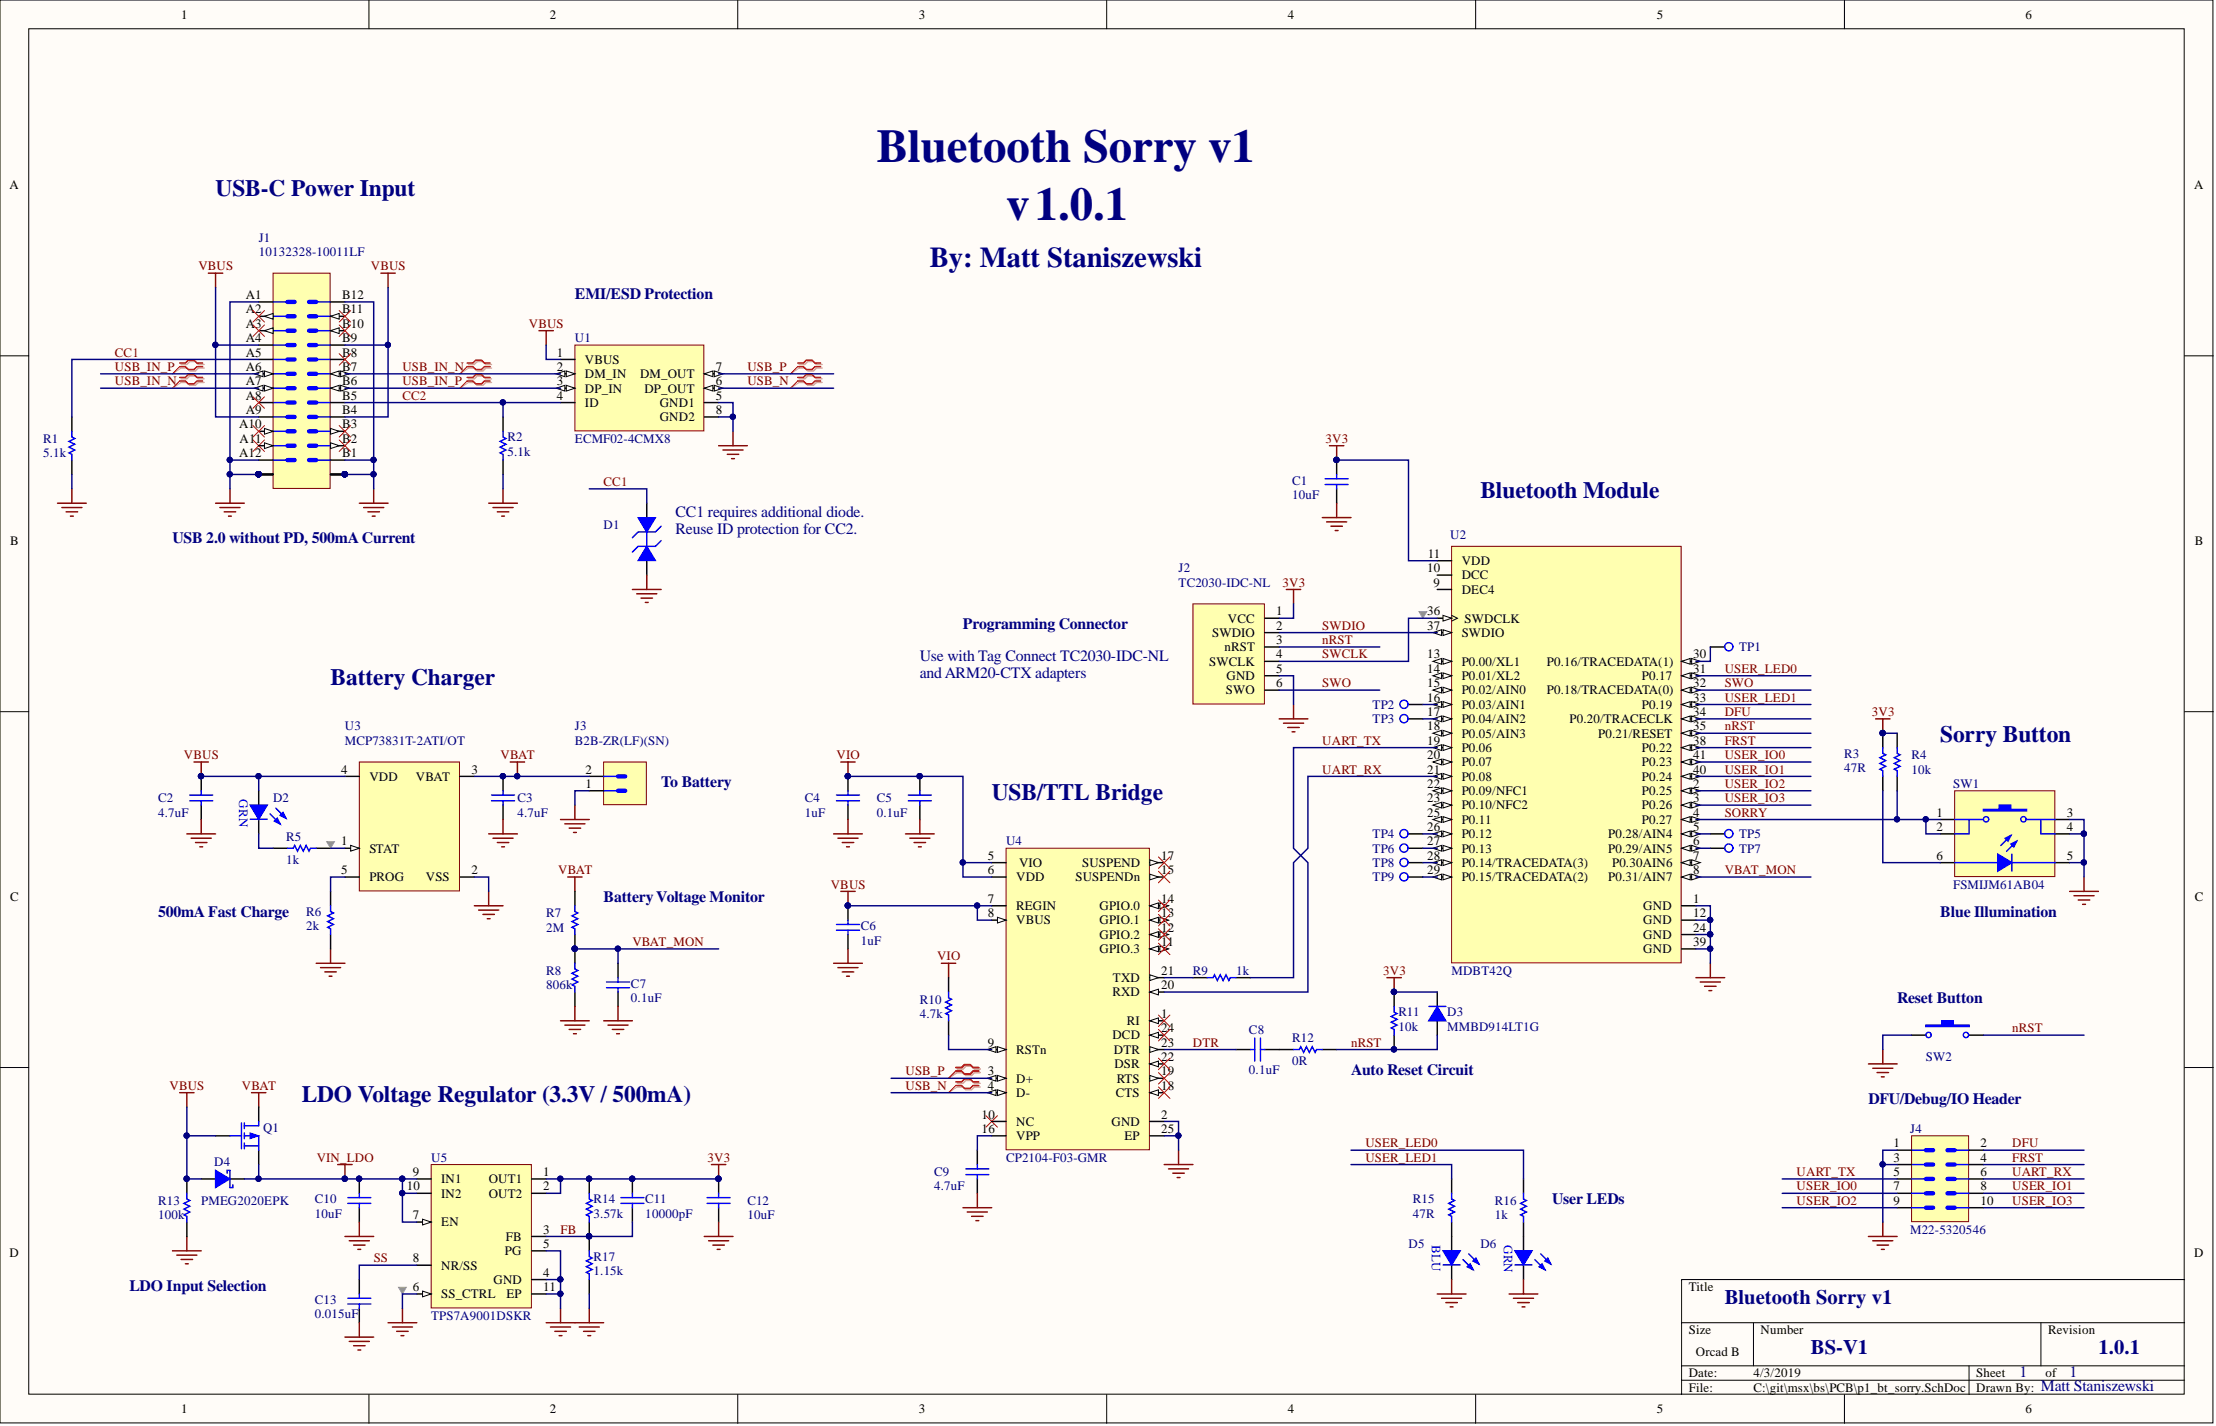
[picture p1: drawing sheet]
<svg xmlns="http://www.w3.org/2000/svg" width="391mm" height="252mm" viewBox="0 0 391 252" stroke-linecap="round" stroke-linejoin="round" font-family="sans-serif">
<defs><g id="words">
<g font-size="8.3" fill="#000080">
<text x="154.6" y="28.7">Bluetooth Sorry v1</text>
<text x="177.5" y="38.8">v1.0.1</text>
</g>
<text font-size="5.1" fill="#000080" x="164" y="47.1">By: Matt Staniszewski</text>
<g font-size="4.1" fill="#000080">
<text x="38" y="34.6">USB-C Power Input</text>
<text x="261.1" y="87.8">Bluetooth Module</text>
<text x="58.3" y="120.8">Battery Charger</text>
<text x="342.2" y="130.9">Sorry Button</text>
<text x="174.9" y="141.1">USB/TTL Bridge</text>
<text x="53.2" y="194.3">LDO Voltage Regulator (3.3V / 500mA)</text>
</g>
<g font-size="3.6" fill="#000080">
<text x="304.2" y="230">Bluetooth Sorry v1</text>
<text x="319.4" y="238.9">BS-V1</text>
<text x="370.1" y="238.9">1.0.1</text>
</g>
<g font-size="2.8" fill="#000080">
<text x="101.4" y="52.7">EMI/ESD Protection</text>
<text x="30.4" y="95.8">USB 2.0 without PD, 500mA Current</text>
<text x="119.2" y="91.2">CC1 requires additional diode.</text>
<text x="119.2" y="94.3">Reuse ID protection for CC2.</text>
<text x="169.9" y="111">Programming Connector</text>
<text x="162.3" y="116.6">Use with Tag Connect TC2030-IDC-NL</text>
<text x="162.3" y="119.6">andARM20-CTX adapters</text>
<text x="116.6" y="138.9">To Battery</text>
<text x="27.9" y="161.7">500mA Fast Charge</text>
<text x="106.5" y="159.2">Battery Voltage Monitor</text>
<text x="342.2" y="161.7">Blue Illumination</text>
<text x="334.6" y="176.9">Reset Button</text>
<text x="238.3" y="189.6">Auto Reset Circuit</text>
<text x="329.6" y="194.7">DFU/Debug/IO Header</text>
<text x="273.8" y="212.4">User LEDs</text>
<text x="22.8" y="227.6">LDO Input Selection</text>
<text x="356.2" y="242.9">1</text>
<text x="360" y="245.4">Matt Staniszewski</text>
<text x="365.1" y="242.9">1</text>
</g>
<g font-size="2.3">
<text x="31.9" y="3.3">1</text>
<text x="97" y="3.3">2</text>
<text x="162.1" y="3.3">3</text>
<text x="227.2" y="3.3">4</text>
<text x="292.2" y="3.3">5</text>
<text x="357.3" y="3.3">6</text>
<text x="1.7" y="33.4">A</text>
<text x="387" y="33.4">A</text>
<text x="43.4" y="52.8">A1</text>
<text x="60.3" y="52.8">B12</text>
<text x="43.4" y="55.3">A2</text>
<text x="43.4" y="57.8">A3</text>
<text x="60.3" y="57.8">B10</text>
<text x="60.3" y="55.3">B11</text>
<text x="43.4" y="60.4">A4</text>
<text x="43.4" y="62.9">A5</text>
<text x="43.4" y="65.4">A6</text>
<text x="60.3" y="65.4">B7</text>
<text x="60.3" y="62.9">B8</text>
<text x="60.3" y="60.4">B9</text>
<text x="98.2" y="62.9">1</text>
<text x="98.2" y="65.4">2</text>
<text x="103.2" y="64.2">VBUS</text>
<text x="126.3" y="65.4">7</text>
<text x="43.4" y="68">A7</text>
<text x="43.4" y="70.5">A8</text>
<text x="60.3" y="70.5">B5</text>
<text x="60.3" y="68">B6</text>
<text x="98.2" y="68">3</text>
<text x="98.2" y="70.5">4</text>
<text x="103.2" y="66.7">DM_IN</text>
<text x="103.2" y="69.2">DP_IN</text>
<text x="103.2" y="71.8">ID</text>
<text x="112.9" y="66.7">DM_OUT</text>
<text x="113.7" y="69.2">DP_OUT</text>
<text x="116.4" y="71.8">GND1</text>
<text x="126.3" y="70.5">5</text>
<text x="126.3" y="68">6</text>
<text x="42.2" y="75.6">A10</text>
<text x="43.4" y="73">A9</text>
<text x="60.3" y="75.6">B3</text>
<text x="60.3" y="73">B4</text>
<text x="116.4" y="74.3">GND2</text>
<text x="126.3" y="73">8</text>
<text x="42.2" y="80.6">A12</text>
<text x="42.3" y="78.1">A11</text>
<text x="60.3" y="80.6">B1</text>
<text x="60.3" y="78.1">B2</text>
<text x="1.8" y="96.2">B</text>
<text x="251.7" y="100.9">10</text>
<text x="251.8" y="98.4">11</text>
<text x="257.8" y="99.7">VDD</text>
<text x="387.1" y="96.2">B</text>
<text x="252.8" y="103.5">9</text>
<text x="257.8" y="104.7">DEC4</text>
<text x="257.8" y="102.2">DCC</text>
<text x="213.8" y="112.3">SWDIO</text>
<text x="216.6" y="109.8">VCC</text>
<text x="225.1" y="108.5">1</text>
<text x="225.1" y="111.1">2</text>
<text x="225.1" y="113.6">3</text>
<text x="251.7" y="111.1">37</text>
<text x="251.7" y="108.5">36</text>
<text x="257.8" y="112.3">SWDIO</text>
<text x="258.3" y="109.8">SWDCLK</text>
<text x="213.3" y="117.4">SWCLK</text>
<text x="216" y="114.9">nRST</text>
<text x="216.3" y="120">GND</text>
<text x="225.1" y="116.2">4</text>
<text x="225.1" y="118.7">5</text>
<text x="251.7" y="118.7">14</text>
<text x="251.7" y="116.2">13</text>
<text x="257.8" y="120">P0.01/XL2</text>
<text x="257.8" y="117.4">P0.00/XL1</text>
<text x="272.9" y="117.4">P0.16/TRACEDATA(1)</text>
<text x="289.6" y="120">P0.17</text>
<text x="298.6" y="118.7">31</text>
<text x="298.6" y="116.2">30</text>
<text x="216.2" y="122.5">SWO</text>
<text x="225.1" y="121.2">6</text>
<text x="251.7" y="123.8">16</text>
<text x="251.7" y="121.2">15</text>
<text x="257.8" y="125">P0.03/AIN1</text>
<text x="257.8" y="122.5">P0.02/AIN0</text>
<text x="272.9" y="122.5">P0.18/TRACEDATA(0)</text>
<text x="289.6" y="125">P0.19</text>
<text x="298.6" y="123.8">33</text>
<text x="298.6" y="121.2">32</text>
<text x="251.7" y="131.4">19</text>
<text x="251.7" y="128.8">18</text>
<text x="251.7" y="126.3">17</text>
<text x="257.8" y="130.1">P0.05/AIN3</text>
<text x="257.8" y="127.6">P0.04/AIN2</text>
<text x="276.8" y="127.6">P0.20/TRACECLK</text>
<text x="281.9" y="130.1">P0.21/RESET</text>
<text x="298.6" y="131.4">38</text>
<text x="298.6" y="128.8">35</text>
<text x="298.6" y="126.3">34</text>
<text x="60.2" y="136.4">4</text>
<text x="65.2" y="137.7">VDD</text>
<text x="73.4" y="137.7">VBAT</text>
<text x="83.2" y="136.4">3</text>
<text x="103.3" y="136.4">2</text>
<text x="251.7" y="136.4">21</text>
<text x="251.7" y="133.9">20</text>
<text x="257.8" y="137.7">P0.08</text>
<text x="257.8" y="135.2">P0.07</text>
<text x="257.8" y="132.6">P0.06</text>
<text x="289.6" y="137.7">P0.24</text>
<text x="289.6" y="135.2">P0.23</text>
<text x="289.6" y="132.6">P0.22</text>
<text x="298.6" y="136.4">40</text>
<text x="298.6" y="133.9">41</text>
<text x="103.3" y="139">1</text>
<text x="251.7" y="141.5">23</text>
<text x="251.7" y="139">22</text>
<text x="257.8" y="142.8">P0.10/NFC2</text>
<text x="257.8" y="140.2">P0.09/NFC1</text>
<text x="289.6" y="142.8">P0.26</text>
<text x="289.6" y="140.2">P0.25</text>
<text x="298.6" y="141.5">3</text>
<text x="298.6" y="139">2</text>
<text x="60.2" y="149.1">1</text>
<text x="251.7" y="149.1">27</text>
<text x="251.7" y="146.6">26</text>
<text x="251.7" y="144">25</text>
<text x="257.8" y="147.9">P0.12</text>
<text x="257.8" y="145.3">P0.11</text>
<text x="283.7" y="147.9">P0.28/AIN4</text>
<text x="289.6" y="145.3">P0.27</text>
<text x="298.6" y="149.1">6</text>
<text x="298.6" y="146.6">5</text>
<text x="298.6" y="144">4</text>
<text x="341.6" y="144">1</text>
<text x="341.6" y="146.6">2</text>
<text x="364.6" y="144">3</text>
<text x="364.6" y="146.6">4</text>
<text x="60.2" y="154.2">5</text>
<text x="65.2" y="150.4">STAT</text>
<text x="65.2" y="155.5">PROG</text>
<text x="75.1" y="155.5">VSS</text>
<text x="83.2" y="154.2">2</text>
<text x="174.3" y="151.7">5</text>
<text x="174.3" y="154.2">6</text>
<text x="179.2" y="155.5">VDD</text>
<text x="179.7" y="152.9">VIO</text>
<text x="189.7" y="155.5">SUSPENDn</text>
<text x="190.9" y="152.9">SUSPEND</text>
<text x="204.8" y="154.2">15</text>
<text x="204.8" y="151.7">17</text>
<text x="251.7" y="154.2">29</text>
<text x="251.7" y="151.7">28</text>
<text x="257.8" y="155.5">P0.15/TRACEDATA(2)</text>
<text x="257.8" y="152.9">P0.14/TRACEDATA(3)</text>
<text x="257.8" y="150.4">P0.13</text>
<text x="283.7" y="155.5">P0.31/AIN7</text>
<text x="283.7" y="150.4">P0.29/AIN5</text>
<text x="284.4" y="152.9">P0.30AIN6</text>
<text x="298.6" y="154.2">8</text>
<text x="298.6" y="151.7">7</text>
<text x="341.6" y="151.7">6</text>
<text x="364.6" y="151.7">5</text>
<text x="1.8" y="158.9">C</text>
<text x="174.3" y="159.3">7</text>
<text x="174.3" y="161.8">8</text>
<text x="179.2" y="160.5">REGIN</text>
<text x="193.9" y="160.5">GPIO.0</text>
<text x="204.8" y="159.3">14</text>
<text x="204.8" y="161.8">13</text>
<text x="289.9" y="160.5">GND</text>
<text x="298.6" y="161.8">12</text>
<text x="298.6" y="159.3">1</text>
<text x="387.1" y="158.9">C</text>
<text x="179.2" y="163.1">VBUS</text>
<text x="193.9" y="163.1">GPIO.1</text>
<text x="193.9" y="165.6">GPIO.2</text>
<text x="204.8" y="164.3">12</text>
<text x="204.8" y="166.9">11</text>
<text x="289.9" y="165.6">GND</text>
<text x="289.9" y="163.1">GND</text>
<text x="298.6" y="166.9">39</text>
<text x="298.6" y="164.3">24</text>
<text x="193.9" y="168.1">GPIO.3</text>
<text x="196.3" y="173.2">TXD</text>
<text x="204.8" y="171.9">21</text>
<text x="289.9" y="168.1">GND</text>
<text x="196.2" y="175.7">RXD</text>
<text x="204.8" y="179.5">1</text>
<text x="204.8" y="174.5">20</text>
<text x="174.3" y="184.6">9</text>
<text x="179.2" y="185.9">RSTn</text>
<text x="196.2" y="183.4">DCD</text>
<text x="196.5" y="185.9">DTR</text>
<text x="198.8" y="180.8">RI</text>
<text x="204.8" y="184.6">23</text>
<text x="204.8" y="182.1">24</text>
<text x="174.3" y="189.7">3</text>
<text x="179.2" y="191">D+</text>
<text x="196.6" y="188.4">DSR</text>
<text x="197" y="191">RTS</text>
<text x="204.8" y="189.7">19</text>
<text x="204.8" y="187.2">22</text>
<text x="173.2" y="197.3">10</text>
<text x="174.3" y="192.2">4</text>
<text x="179.2" y="193.5">D-</text>
<text x="196.8" y="193.5">CTS</text>
<text x="204.8" y="197.3">2</text>
<text x="204.8" y="192.2">18</text>
<text x="173.2" y="199.8">16</text>
<text x="179.2" y="198.6">NC</text>
<text x="179.2" y="201.1">VPP</text>
<text x="196.1" y="198.6">GND</text>
<text x="198.3" y="201.1">EP</text>
<text x="204.8" y="199.8">25</text>
<text x="334" y="202.4">1</text>
<text x="349.3" y="202.4">2</text>
<text x="71.7" y="210">10</text>
<text x="72.8" y="207.4">9</text>
<text x="77.8" y="208.7">IN1</text>
<text x="86.2" y="208.7">OUT1</text>
<text x="95.8" y="207.4">1</text>
<text x="95.8" y="210">2</text>
<text x="334" y="204.9">3</text>
<text x="334" y="207.4">5</text>
<text x="334" y="210">7</text>
<text x="349.3" y="204.9">4</text>
<text x="349.3" y="207.4">6</text>
<text x="349.3" y="210">8</text>
<text x="72.8" y="215.1">7</text>
<text x="77.8" y="211.2">IN2</text>
<text x="86.2" y="211.2">OUT2</text>
<text x="334" y="212.5">9</text>
<text x="349.3" y="212.5">10</text>
<text x="1.7" y="221.7">D</text>
<text x="77.8" y="216.3">EN</text>
<text x="89.1" y="221.4">PG</text>
<text x="89.2" y="218.9">FB</text>
<text x="95.8" y="217.6">3</text>
<text x="95.8" y="220.1">5</text>
<text x="387" y="221.7">D</text>
<text x="72.8" y="227.7">6</text>
<text x="72.8" y="222.7">8</text>
<text x="77.8" y="223.9">NR/SS</text>
<text x="87" y="226.5">GND</text>
<text x="95.8" y="225.2">4</text>
<text x="95.8" y="227.7">11</text>
<text x="297.9" y="227.7">Title</text>
<text x="77.8" y="229">SS_CTRL</text>
<text x="89.3" y="229">EP</text>
<text x="297.9" y="235.3">Size</text>
<text x="299.1" y="239.1">Orcad B</text>
<text x="310.6" y="235.3">Number</text>
<text x="361.3" y="235.3">Revision</text>
<text x="297.9" y="242.9">Date:</text>
<text x="297.9" y="245.5">File:</text>
<text x="309.3" y="242.9">4/3/2019</text>
<text x="309.3" y="245.5">C:\git\msx\bs\PCB\p1_bt_sorry.SchDoc</text>
<text x="348.6" y="242.9">Sheet</text>
<text x="348.6" y="245.5">Drawn By:</text>
<text x="360.8" y="242.9">of</text>
<text x="31.9" y="249.3">1</text>
<text x="97" y="249.3">2</text>
<text x="162.1" y="249.3">3</text>
<text x="227.2" y="249.3">4</text>
<text x="292.2" y="249.3">5</text>
<text x="357.3" y="249.3">6</text>
</g>
<g font-size="2.3" fill="#800000">
<text x="35" y="47.7">VBUS</text>
<text x="65.4" y="47.7">VBUS</text>
<text x="93.3" y="57.8">VBUS</text>
<text x="20.3" y="62.9">CC1</text>
<text x="20.3" y="65.4">USB_IN_P</text>
<text x="71" y="65.4">USB_IN_N</text>
<text x="131.8" y="65.4">USB_P</text>
<text x="20.3" y="68">USB_IN_N</text>
<text x="71" y="70.5">CC2</text>
<text x="71" y="68">USB_IN_P</text>
<text x="131.8" y="68">USB_N</text>
<text x="233.8" y="78.1">3V3</text>
<text x="106.5" y="85.7">CC1</text>
<text x="226.2" y="103.5">3V3</text>
<text x="233.2" y="111.1">SWDIO</text>
<text x="233.2" y="113.6">nRST</text>
<text x="233.2" y="116.2">SWCLK</text>
<text x="304.2" y="118.7">USER_LED0</text>
<text x="233.2" y="121.2">SWO</text>
<text x="304.2" y="121.2">SWO</text>
<text x="304.2" y="123.8">USER_LED1</text>
<text x="233.2" y="131.4">UART_TX</text>
<text x="304.2" y="128.8">nRST</text>
<text x="304.2" y="131.4">FRST</text>
<text x="304.2" y="126.3">DFU</text>
<text x="330.2" y="126.3">3V3</text>
<text x="32.5" y="133.9">VBUS</text>
<text x="88.3" y="133.9">VBAT</text>
<text x="147.5" y="133.9">VIO</text>
<text x="233.2" y="136.4">UART_RX</text>
<text x="304.2" y="133.9">USER_IO0</text>
<text x="304.2" y="136.4">USER_IO1</text>
<text x="304.2" y="141.5">USER_IO3</text>
<text x="304.2" y="139">USER_IO2</text>
<text x="304.2" y="144">SORRY</text>
<text x="98.4" y="154.2">VBAT</text>
<text x="304.2" y="154.2">VBAT_MON</text>
<text x="146.5" y="156.7">VBUS</text>
<text x="111.5" y="166.9">VBAT_MON</text>
<text x="165.3" y="169.4">VIO</text>
<text x="244" y="171.9">3V3</text>
<text x="210.4" y="184.6">DTR</text>
<text x="238.3" y="184.6">nRST</text>
<text x="354.9" y="182.1">nRST</text>
<text x="159.7" y="189.7">USB_P</text>
<text x="29.9" y="192.2">VBUS</text>
<text x="42.7" y="192.2">VBAT</text>
<text x="159.7" y="192.2">USB_N</text>
<text x="240.8" y="202.4">USER_LED0</text>
<text x="354.9" y="202.4">DFU</text>
<text x="55.9" y="204.9">VIN_LDO</text>
<text x="124.8" y="204.9">3V3</text>
<text x="240.8" y="204.9">USER_LED1</text>
<text x="316.9" y="210">USER_IO0</text>
<text x="316.9" y="207.4">UART_TX</text>
<text x="354.9" y="204.9">FRST</text>
<text x="354.9" y="210">USER_IO1</text>
<text x="354.9" y="207.4">UART_RX</text>
<text x="316.9" y="212.5">USER_IO2</text>
<text x="354.9" y="212.5">USER_IO3</text>
<text x="98.9" y="217.6">FB</text>
<text x="65.9" y="222.7">SS</text>
</g>
<g font-size="2.3" fill="#000080">
<text x="45.6" y="42.6">J1</text>
<text x="45.6" y="45.1">10132328-10011LF</text>
<text x="101.4" y="60.4">U1</text>
<text x="89.5" y="77.9">R2</text>
<text x="7.6" y="78.1">R1</text>
<text x="7.6" y="80.6">5.1k</text>
<text x="89.5" y="80.4">5.1k</text>
<text x="101.4" y="78.1">ECMF02-4CMX8</text>
<text x="227.9" y="85.5">C1</text>
<text x="227.9" y="88">10uF</text>
<text x="106.5" y="93.3">D1</text>
<text x="255.8" y="95.1">U2</text>
<text x="207.9" y="100.9">J2</text>
<text x="207.9" y="103.5">TC2030-IDC-NL</text>
<text x="306.8" y="114.9">TP1</text>
<text x="242.1" y="125">TP2</text>
<text x="60.8" y="128.8">U3</text>
<text x="60.8" y="131.4">MCP73831T-2ATI/OT</text>
<text x="101.4" y="128.8">J3</text>
<text x="101.4" y="131.4">B2B-ZR(LF)(SN)</text>
<text x="242.1" y="127.6">TP3</text>
<text x="325.3" y="133.6">R3</text>
<text x="325.3" y="136.2">47R</text>
<text x="337.2" y="133.9">R4</text>
<text x="337.2" y="136.4">10k</text>
<text x="27.9" y="141.5">C2</text>
<text x="48.2" y="141.5">D2</text>
<text x="91.3" y="141.5">C3</text>
<text x="142" y="141.5">C4</text>
<text x="154.6" y="141.5">C5</text>
<text x="344.5" y="139">SW1</text>
<text x="27.9" y="144">4.7uF</text>
<text x="50.4" y="148.4">R5</text>
<text x="91.3" y="144">4.7uF</text>
<text x="142" y="144">1uF</text>
<text x="154.6" y="144">0.1uF</text>
<text x="177.5" y="149.1">U4</text>
<text x="242.1" y="147.9">TP4</text>
<text x="306.8" y="147.9">TP5</text>
<text x="50.4" y="152.4">1k</text>
<text x="242.1" y="152.9">TP8</text>
<text x="242.1" y="155.5">TP9</text>
<text x="242.1" y="150.4">TP6</text>
<text x="306.8" y="150.4">TP7</text>
<text x="54" y="161.5">R6</text>
<text x="96.3" y="161.8">R7</text>
<text x="344.5" y="156.7">FSMIJM61AB04</text>
<text x="54" y="164.1">2k</text>
<text x="96.3" y="164.3">2M</text>
<text x="151.9" y="164.1">C6</text>
<text x="151.9" y="166.6">1uF</text>
<text x="96.3" y="171.9">R8</text>
<text x="210.4" y="171.9">R9</text>
<text x="218" y="171.9">1k</text>
<text x="256.1" y="171.9">MDBT42Q</text>
<text x="96.3" y="174.5">806k</text>
<text x="111.3" y="174.2">C7</text>
<text x="111.3" y="176.8">0.1uF</text>
<text x="162.3" y="177">R10</text>
<text x="162.3" y="179.5">4.7k</text>
<text x="246.7" y="179.3">R11</text>
<text x="255.3" y="179.3">D3</text>
<text x="220.3" y="182.3">C8</text>
<text x="227.9" y="183.9">R12</text>
<text x="246.7" y="181.8">10k</text>
<text x="255.3" y="181.8">MMBD914LT1G</text>
<text x="220.3" y="189.4">0.1uF</text>
<text x="227.9" y="187.9">0R</text>
<text x="339.7" y="187.2">SW2</text>
<text x="46.4" y="199.6">Q1</text>
<text x="336.9" y="199.8">J4</text>
<text x="37.8" y="205.7">D4</text>
<text x="76.1" y="204.9">U5</text>
<text x="164.8" y="207.4">C9</text>
<text x="164.8" y="210">4.7uF</text>
<text x="177.5" y="204.9">CP2104-F03-GMR</text>
<text x="27.9" y="212.5">R13</text>
<text x="27.9" y="215.1">100k</text>
<text x="35.5" y="212.5">PMEG2020EPK</text>
<text x="55.5" y="212.3">C10</text>
<text x="55.5" y="214.8">10uF</text>
<text x="104.7" y="212.3">R14</text>
<text x="104.7" y="214.8">3.57k</text>
<text x="113.8" y="212.3">C11</text>
<text x="113.8" y="214.8">10000pF</text>
<text x="131.8" y="212.5">C12</text>
<text x="131.8" y="215.1">10uF</text>
<text x="249.2" y="212.3">R15</text>
<text x="249.2" y="214.8">47R</text>
<text x="263.7" y="212.5">R16</text>
<text x="263.7" y="215.1">1k</text>
<text x="248.4" y="220.1">D5</text>
<text x="261.1" y="220.1">D6</text>
<text x="336.9" y="217.6">M22-5320546</text>
<text x="104.7" y="222.4">R17</text>
<text x="104.7" y="224.9">1.15k</text>
<text x="55.5" y="230">C13</text>
<text x="55.5" y="232.6">0.015uF</text>
<text x="76.1" y="232.8">TPS7A9001DSKR</text>
</g>
<g font-size="2.3" fill="#00f">
<text x="42.2" y="141" transform="rotate(90 42.2 141)">GRN</text>
<text x="252.6" y="219.6" transform="rotate(90 252.6 219.6)">BLU</text>
<text x="265.3" y="219.6" transform="rotate(90 265.3 219.6)">GRN</text>
</g>
</g></defs>
<g fill="#fffcf8" stroke="#000" stroke-width=".18">
<path d="M0 0h390.3v251h-390.3z"/>
<path d="M5.1 5.1h380.2v240.8h-380.2z"/>
</g>
<g fill="none" stroke="#000" stroke-width=".18">
<path d="M65.1 0v5.1M130.1 0v5.1M195.2 0v5.1M260.3 0v5.1M325.3 0v5.1M0 62.8h5.1M385.3 62.8h5.1M0 125.5h5.1M385.3 125.5h5.1M0 188.3h5.1M385.3 188.3h5.1M296.6 233.3h88.7"/>
<path d="M309.3 233.3v7.6M360 233.3v7.6M385.3 225.7h-88.7v20.3M65.1 246v5.1M130.1 246v5.1M195.2 246v5.1M260.3 246v5.1M296.6 240.9h88.7M296.6 243.5h88.7M325.3 246v5.1M347.3 240.9v5.1"/>
</g>
<path d="M44.6 77.6l2 2M46.6 77.6l-2 2" fill="none" stroke="#f00" stroke-width=".18"/>
<path d="M344.8 139.5h17.7v15.1h-17.7z" fill="#ffffb0" stroke="#800000" stroke-width=".18"/>
<path d="M342.2 144.6h2.6M362.5 144.6h2.6" fill="none" stroke="#000" stroke-width=".25"/>
<path d="M349.9 142.8h2.7v-.8h2.1v.8h2.8v.2h-7.6z" fill-rule="evenodd" fill="#00f"/>
<g fill="none" stroke="#00f" stroke-width=".25">
<path d="M344.8 144.6h5.1M347.3 144.6v2.5h-2.5M349.9 142.8h2.7v-.8h2.1v.8h2.8v.2h-7.6zM357.5 144.6h5M360 144.6v2.5h2.5"/>
<circle cx="350.3" cy="144.5" r=".47"/>
<circle cx="356.9" cy="144.5" r=".47"/>
</g>
<path d="M342.2 147.1h2.6M342.2 152.2h2.6M362.5 147.1h2.6M362.5 152.2h2.6" fill="none" stroke="#000" stroke-width=".25"/>
<path d="M352.4 150.7l2.5 1.5-2.5 1.5z" fill="#00f"/>
<path d="M352.4 150.7l2.5 1.5-2.5 1.5zM354.7 147.4l-1.8 1.7M355.7 148.4l-1.8 1.8" fill="none" stroke="#00f" stroke-width=".25"/>
<path d="M354.7 148.9l1-.5-.5 1z" fill="#00f"/>
<path d="M354.7 148.9l1-.5-.5 1z" fill="none" stroke="#00f" stroke-width=".25"/>
<path d="M353.7 147.9l1-.5-.5 1z" fill="#00f"/>
<path d="M344.8 152.2h7.6M353.7 147.9l1-.5-.5 1zM354.9 150.7v3M354.9 152.2h7.6" fill="none" stroke="#00f" stroke-width=".25"/>
<path d="M63.4 134.4h17.6v22.8h-17.6z" fill="#ffffb0" stroke="#800000" stroke-width=".18"/>
<path d="M60.8 136.9h2.6M81.1 136.9h2.6M60.8 149.6h2.6M81.1 154.7h2.6" fill="none" stroke="#000" stroke-width=".25"/>
<path d="M61.9 149.1l1.5 .5-1.5 .5z" fill="#fffcf8"/>
<path d="M61.9 149.1l1.5 .5-1.5 .5z" fill="none" stroke="#000" stroke-width=".18"/>
<path d="M60.8 154.7h2.6" fill="none" stroke="#000" stroke-width=".25"/>
<path d="M76.1 205.4h17.6v25.3h-17.6z" fill="#ffffb0" stroke="#800000" stroke-width=".18"/>
<path d="M93.8 208h2.5M93.8 210.5h2.5M93.8 218.1h2.5M73.5 228.2h2.6M93.8 225.7h2.5M93.8 220.6h2.5" fill="none" stroke="#000" stroke-width=".25"/>
<path d="M74.5 227.7l1.6 .5-1.6 .5z" fill="#fffcf8"/>
<path d="M74.5 227.7l1.6 .5-1.6 .5z" fill="none" stroke="#000" stroke-width=".18"/>
<path d="M73.5 215.6h2.6" fill="none" stroke="#000" stroke-width=".25"/>
<path d="M74.5 215.1l1.6 .5-1.6 .5z" fill="#fffcf8"/>
<path d="M74.5 215.1l1.6 .5-1.6 .5z" fill="none" stroke="#000" stroke-width=".18"/>
<path d="M73.5 208h2.6M73.5 210.5h2.6M73.5 223.2h2.6M93.8 228.2h2.5" fill="none" stroke="#000" stroke-width=".25"/>
<path d="M48.2 48.2h10v37.9h-10z" fill="#ffffb0" stroke="#800000" stroke-width=".18"/>
<g fill="none" stroke="#00f" stroke-width=".25">
<path d="M48.2 53.3h2.5M48.2 55.8h2.5M48.2 58.3h2.5M55.8 53.3h2.5M55.8 55.8h2.5M55.8 58.3h2.5M48.2 60.9h2.5M48.2 63.4h2.5M48.2 65.9h2.5M48.2 68.5h2.5M48.2 71h2.5M48.2 73.5h2.5"/>
<path d="M48.2 76.1h2.5M48.2 78.6h2.5M55.8 60.9h2.5M55.8 63.4h2.5M55.8 65.9h2.5M55.8 68.5h2.5M55.8 71h2.5M55.8 73.5h2.5M55.8 76.1h2.5M55.8 78.6h2.5M48.2 81.2h2.5M55.8 81.2h2.5"/>
</g>
<g fill="none" stroke="#00f" stroke-width=".76">
<path d="M50.7 53.3h1.3M50.7 55.8h1.3M50.7 58.3h1.3M54.5 53.3h1.3M54.5 55.8h1.3M54.5 58.3h1.3M50.7 60.9h1.3M50.7 63.4h1.3M50.7 65.9h1.3M50.7 68.5h1.3M50.7 71h1.3M50.7 73.5h1.3"/>
<path d="M50.7 76.1h1.3M50.7 78.6h1.3M54.5 60.9h1.3M54.5 63.4h1.3M54.5 65.9h1.3M54.5 68.5h1.3M54.5 71h1.3M54.5 73.5h1.3M54.5 76.1h1.3M54.5 78.6h1.3M50.7 81.2h1.3M54.5 81.2h1.3"/>
</g>
<path d="M45.6 53.3h2.6M45.6 55.8h2.6" fill="none" stroke="#000" stroke-width=".25"/>
<path d="M46.6 55.8l1.6-.5v1z" fill="#fffcf8"/>
<path d="M46.6 55.8l1.6-.5v1z" fill="none" stroke="#000" stroke-width=".18"/>
<path d="M45.6 58.3h2.6" fill="none" stroke="#000" stroke-width=".25"/>
<path d="M46.6 58.3l1.6-.5v1z" fill="#fffcf8"/>
<path d="M46.6 58.3l1.6-.5v1z" fill="none" stroke="#000" stroke-width=".18"/>
<path d="M45.6 60.9h2.6M45.6 63.4h2.6M45.6 65.9h2.6" fill="none" stroke="#000" stroke-width=".25"/>
<path d="M46.6 65.4l1.6 .5-1.6 .5z" fill="#fffcf8"/>
<path d="M46.6 65.4l1.6 .5-1.6 .5z" fill="none" stroke="#000" stroke-width=".18"/>
<path d="M44.9 65.9l1.5-.5v1z" fill="#fffcf8"/>
<path d="M44.9 65.9l1.5-.5v1z" fill="none" stroke="#000" stroke-width=".18"/>
<path d="M45.6 68.5h2.6" fill="none" stroke="#000" stroke-width=".25"/>
<path d="M46.6 68l1.6 .5-1.6 .5z" fill="#fffcf8"/>
<path d="M46.6 68l1.6 .5-1.6 .5z" fill="none" stroke="#000" stroke-width=".18"/>
<path d="M44.9 68.5l1.5-.5v1z" fill="#fffcf8"/>
<path d="M44.9 68.5l1.5-.5v1z" fill="none" stroke="#000" stroke-width=".18"/>
<path d="M45.6 71h2.6M45.6 73.5h2.6M45.6 76.1h2.6" fill="none" stroke="#000" stroke-width=".25"/>
<path d="M46.6 75.6l1.6 .5-1.6 .5z" fill="#fffcf8"/>
<path d="M46.6 75.6l1.6 .5-1.6 .5z" fill="none" stroke="#000" stroke-width=".18"/>
<path d="M45.6 78.6h2.6" fill="none" stroke="#000" stroke-width=".25"/>
<path d="M46.6 78.1l1.6 .5-1.6 .5z" fill="#fffcf8"/>
<path d="M46.6 78.1l1.6 .5-1.6 .5z" fill="none" stroke="#000" stroke-width=".18"/>
<path d="M58.3 78.6h2.5M45.6 81.2h2.6M58.3 81.2h2.5" fill="none" stroke="#000" stroke-width=".25"/>
<path d="M58.3 78.1l1.5 .5-1.5 .5z" fill="#fffcf8"/>
<path d="M58.3 78.1l1.5 .5-1.5 .5z" fill="none" stroke="#000" stroke-width=".18"/>
<path d="M58.3 76.1h2.5" fill="none" stroke="#000" stroke-width=".25"/>
<path d="M58.3 75.6l1.5 .5-1.5 .5z" fill="#fffcf8"/>
<path d="M58.3 75.6l1.5 .5-1.5 .5z" fill="none" stroke="#000" stroke-width=".18"/>
<path d="M58.3 73.5h2.5M58.3 71h2.5M58.3 68.5h2.5" fill="none" stroke="#000" stroke-width=".25"/>
<path d="M58.3 68.5l1.5-.5v1z" fill="#fffcf8"/>
<path d="M58.3 68.5l1.5-.5v1z" fill="none" stroke="#000" stroke-width=".18"/>
<path d="M60.1 68l1.5 .5-1.5 .5z" fill="#fffcf8"/>
<path d="M60.1 68l1.5 .5-1.5 .5z" fill="none" stroke="#000" stroke-width=".18"/>
<path d="M58.3 65.9h2.5" fill="none" stroke="#000" stroke-width=".25"/>
<path d="M58.3 65.9l1.5-.5v1z" fill="#fffcf8"/>
<path d="M58.3 65.9l1.5-.5v1z" fill="none" stroke="#000" stroke-width=".18"/>
<path d="M60.1 65.4l1.5 .5-1.5 .5z" fill="#fffcf8"/>
<path d="M60.1 65.4l1.5 .5-1.5 .5z" fill="none" stroke="#000" stroke-width=".18"/>
<path d="M58.3 58.3h2.5M58.3 63.4h2.5M58.3 60.9h2.5" fill="none" stroke="#000" stroke-width=".25"/>
<path d="M58.3 58.3l1.5-.5v1z" fill="#fffcf8"/>
<path d="M58.3 58.3l1.5-.5v1z" fill="none" stroke="#000" stroke-width=".18"/>
<path d="M58.3 55.8h2.5" fill="none" stroke="#000" stroke-width=".25"/>
<path d="M58.3 55.8l1.5-.5v1z" fill="#fffcf8"/>
<path d="M58.3 55.8l1.5-.5v1z" fill="none" stroke="#000" stroke-width=".18"/>
<path d="M58.3 53.3h2.5M45.6 83.7h2.6M58.3 83.7h2.5" fill="none" stroke="#000" stroke-width=".25"/>
<g fill="#000080" stroke="#000080" stroke-width=".18">
<circle cx="45.6" cy="83.7" r=".47"/>
<circle cx="60.8" cy="83.7" r=".47"/>
</g>
<path d="M106.5 134.4h7.5v7.5h-7.5z" fill="#ffffb0" stroke="#800000" stroke-width=".18"/>
<path d="M106.5 139.5h2.5M106.5 136.9h2.5" fill="none" stroke="#00f" stroke-width=".25"/>
<path d="M109 136.9h1.3M109 139.5h1.3" fill="none" stroke="#00f" stroke-width=".76"/>
<path d="M103.9 139.5h2.6M103.9 136.9h2.6" fill="none" stroke="#000" stroke-width=".25"/>
<path d="M210.4 106.5h12.6v17.7h-12.6z" fill="#ffffb0" stroke="#800000" stroke-width=".18"/>
<path d="M223.1 109h2.5M223.1 111.6h2.5M223.1 114.1h2.5M223.1 116.7h2.5M223.1 119.2h2.5M223.1 121.7h2.5" fill="none" stroke="#000" stroke-width=".25"/>
<path d="M256.1 96.4h40.4v73.4h-40.4z" fill="#ffffb0" stroke="#800000" stroke-width=".18"/>
<path d="M296.6 159.8h2.5M296.6 154.7h2.5M296.6 167.4h2.5M296.6 164.8h2.5M296.6 162.3h2.5" fill="none" stroke="#000" stroke-width=".25"/>
<path d="M296.6 154.7l1.5-.5v1z" fill="#fffcf8"/>
<path d="M296.6 154.7l1.5-.5v1z" fill="none" stroke="#000" stroke-width=".18"/>
<path d="M298.4 154.2l1.5 .5-1.5 .5z" fill="#fffcf8"/>
<path d="M298.4 154.2l1.5 .5-1.5 .5z" fill="none" stroke="#000" stroke-width=".18"/>
<path d="M296.6 152.2h2.5" fill="none" stroke="#000" stroke-width=".25"/>
<path d="M296.6 152.2l1.5-.5v1z" fill="#fffcf8"/>
<path d="M296.6 152.2l1.5-.5v1z" fill="none" stroke="#000" stroke-width=".18"/>
<path d="M298.4 151.7l1.5 .5-1.5 .5z" fill="#fffcf8"/>
<path d="M298.4 151.7l1.5 .5-1.5 .5z" fill="none" stroke="#000" stroke-width=".18"/>
<path d="M296.6 149.6h2.5" fill="none" stroke="#000" stroke-width=".25"/>
<path d="M296.6 149.6l1.5-.5v1z" fill="#fffcf8"/>
<path d="M296.6 149.6l1.5-.5v1z" fill="none" stroke="#000" stroke-width=".18"/>
<path d="M298.4 149.1l1.5 .5-1.5 .5z" fill="#fffcf8"/>
<path d="M298.4 149.1l1.5 .5-1.5 .5z" fill="none" stroke="#000" stroke-width=".18"/>
<path d="M296.6 147.1h2.5" fill="none" stroke="#000" stroke-width=".25"/>
<path d="M296.6 147.1l1.5-.5v1z" fill="#fffcf8"/>
<path d="M296.6 147.1l1.5-.5v1z" fill="none" stroke="#000" stroke-width=".18"/>
<path d="M298.4 146.6l1.5 .5-1.5 .5z" fill="#fffcf8"/>
<path d="M298.4 146.6l1.5 .5-1.5 .5z" fill="none" stroke="#000" stroke-width=".18"/>
<path d="M296.6 144.6h2.5" fill="none" stroke="#000" stroke-width=".25"/>
<path d="M296.6 144.6l1.5-.6v1.1z" fill="#fffcf8"/>
<path d="M296.6 144.6l1.5-.6v1.1z" fill="none" stroke="#000" stroke-width=".18"/>
<path d="M298.4 144l1.5 .6-1.5 .5z" fill="#fffcf8"/>
<path d="M298.4 144l1.5 .6-1.5 .5z" fill="none" stroke="#000" stroke-width=".18"/>
<path d="M296.6 142h2.5" fill="none" stroke="#000" stroke-width=".25"/>
<path d="M296.6 142l1.5-.5v1z" fill="#fffcf8"/>
<path d="M296.6 142l1.5-.5v1z" fill="none" stroke="#000" stroke-width=".18"/>
<path d="M298.4 141.5l1.5 .5-1.5 .5z" fill="#fffcf8"/>
<path d="M298.4 141.5l1.5 .5-1.5 .5z" fill="none" stroke="#000" stroke-width=".18"/>
<path d="M296.6 139.5h2.5" fill="none" stroke="#000" stroke-width=".25"/>
<path d="M296.6 139.5l1.5-.5v1z" fill="#fffcf8"/>
<path d="M296.6 139.5l1.5-.5v1z" fill="none" stroke="#000" stroke-width=".18"/>
<path d="M298.4 139l1.5 .5-1.5 .5z" fill="#fffcf8"/>
<path d="M298.4 139l1.5 .5-1.5 .5z" fill="none" stroke="#000" stroke-width=".18"/>
<path d="M296.6 136.9h2.5" fill="none" stroke="#000" stroke-width=".25"/>
<path d="M296.6 136.9l1.5-.5v1.1z" fill="#fffcf8"/>
<path d="M296.6 136.9l1.5-.5v1.1z" fill="none" stroke="#000" stroke-width=".18"/>
<path d="M298.4 136.4l1.5 .5-1.5 .6z" fill="#fffcf8"/>
<path d="M298.4 136.4l1.5 .5-1.5 .6z" fill="none" stroke="#000" stroke-width=".18"/>
<path d="M296.6 134.4h2.5" fill="none" stroke="#000" stroke-width=".25"/>
<path d="M296.6 134.4l1.5-.5v1z" fill="#fffcf8"/>
<path d="M296.6 134.4l1.5-.5v1z" fill="none" stroke="#000" stroke-width=".18"/>
<path d="M298.4 133.9l1.5 .5-1.5 .5z" fill="#fffcf8"/>
<path d="M298.4 133.9l1.5 .5-1.5 .5z" fill="none" stroke="#000" stroke-width=".18"/>
<path d="M296.6 131.9h2.5" fill="none" stroke="#000" stroke-width=".25"/>
<path d="M296.6 131.9l1.5-.5v1z" fill="#fffcf8"/>
<path d="M296.6 131.9l1.5-.5v1z" fill="none" stroke="#000" stroke-width=".18"/>
<path d="M298.4 131.4l1.5 .5-1.5 .5z" fill="#fffcf8"/>
<path d="M298.4 131.4l1.5 .5-1.5 .5z" fill="none" stroke="#000" stroke-width=".18"/>
<path d="M296.6 129.3h2.5" fill="none" stroke="#000" stroke-width=".25"/>
<path d="M296.6 129.3l1.5-.5v1z" fill="#fffcf8"/>
<path d="M296.6 129.3l1.5-.5v1z" fill="none" stroke="#000" stroke-width=".18"/>
<path d="M298.4 128.8l1.5 .5-1.5 .5z" fill="#fffcf8"/>
<path d="M298.4 128.8l1.5 .5-1.5 .5z" fill="none" stroke="#000" stroke-width=".18"/>
<path d="M296.6 126.8h2.5" fill="none" stroke="#000" stroke-width=".25"/>
<path d="M296.6 126.8l1.5-.5v1z" fill="#fffcf8"/>
<path d="M296.6 126.8l1.5-.5v1z" fill="none" stroke="#000" stroke-width=".18"/>
<path d="M298.4 126.3l1.5 .5-1.5 .5z" fill="#fffcf8"/>
<path d="M298.4 126.3l1.5 .5-1.5 .5z" fill="none" stroke="#000" stroke-width=".18"/>
<path d="M296.6 124.3h2.5" fill="none" stroke="#000" stroke-width=".25"/>
<path d="M296.6 124.3l1.5-.5v1z" fill="#fffcf8"/>
<path d="M296.6 124.3l1.5-.5v1z" fill="none" stroke="#000" stroke-width=".18"/>
<path d="M298.4 123.8l1.5 .5-1.5 .5z" fill="#fffcf8"/>
<path d="M298.4 123.8l1.5 .5-1.5 .5z" fill="none" stroke="#000" stroke-width=".18"/>
<path d="M296.6 121.7h2.5" fill="none" stroke="#000" stroke-width=".25"/>
<path d="M296.6 121.7l1.5-.5v1z" fill="#fffcf8"/>
<path d="M296.6 121.7l1.5-.5v1z" fill="none" stroke="#000" stroke-width=".18"/>
<path d="M298.4 121.2l1.5 .5-1.5 .5z" fill="#fffcf8"/>
<path d="M298.4 121.2l1.5 .5-1.5 .5z" fill="none" stroke="#000" stroke-width=".18"/>
<path d="M296.6 119.2h2.5" fill="none" stroke="#000" stroke-width=".25"/>
<path d="M296.6 119.2l1.5-.5v1z" fill="#fffcf8"/>
<path d="M296.6 119.2l1.5-.5v1z" fill="none" stroke="#000" stroke-width=".18"/>
<path d="M298.4 118.7l1.5 .5-1.5 .5z" fill="#fffcf8"/>
<path d="M298.4 118.7l1.5 .5-1.5 .5z" fill="none" stroke="#000" stroke-width=".18"/>
<path d="M296.6 116.7h2.5" fill="none" stroke="#000" stroke-width=".25"/>
<path d="M296.6 116.7l1.5-.5v1z" fill="#fffcf8"/>
<path d="M296.6 116.7l1.5-.5v1z" fill="none" stroke="#000" stroke-width=".18"/>
<path d="M298.4 116.2l1.5 .5-1.5 .5z" fill="#fffcf8"/>
<path d="M298.4 116.2l1.5 .5-1.5 .5z" fill="none" stroke="#000" stroke-width=".18"/>
<path d="M253.5 98.9h2.6M253.5 104h2.6M253.5 101.4h2.6M253.5 154.7h2.6" fill="none" stroke="#000" stroke-width=".25"/>
<path d="M254.5 154.2l1.6 .5-1.6 .5z" fill="#fffcf8"/>
<path d="M254.5 154.2l1.6 .5-1.6 .5z" fill="none" stroke="#000" stroke-width=".18"/>
<path d="M252.8 154.7l1.5-.5v1z" fill="#fffcf8"/>
<path d="M252.8 154.7l1.5-.5v1z" fill="none" stroke="#000" stroke-width=".18"/>
<path d="M253.5 152.2h2.6" fill="none" stroke="#000" stroke-width=".25"/>
<path d="M254.5 151.7l1.6 .5-1.6 .5z" fill="#fffcf8"/>
<path d="M254.5 151.7l1.6 .5-1.6 .5z" fill="none" stroke="#000" stroke-width=".18"/>
<path d="M252.8 152.2l1.5-.5v1z" fill="#fffcf8"/>
<path d="M252.8 152.2l1.5-.5v1z" fill="none" stroke="#000" stroke-width=".18"/>
<path d="M253.5 149.6h2.6" fill="none" stroke="#000" stroke-width=".25"/>
<path d="M254.5 149.1l1.6 .5-1.6 .5z" fill="#fffcf8"/>
<path d="M254.5 149.1l1.6 .5-1.6 .5z" fill="none" stroke="#000" stroke-width=".18"/>
<path d="M252.8 149.6l1.5-.5v1z" fill="#fffcf8"/>
<path d="M252.8 149.6l1.5-.5v1z" fill="none" stroke="#000" stroke-width=".18"/>
<path d="M253.5 147.1h2.6" fill="none" stroke="#000" stroke-width=".25"/>
<path d="M254.5 146.6l1.6 .5-1.6 .5z" fill="#fffcf8"/>
<path d="M254.5 146.6l1.6 .5-1.6 .5z" fill="none" stroke="#000" stroke-width=".18"/>
<path d="M252.8 147.1l1.5-.5v1z" fill="#fffcf8"/>
<path d="M252.8 147.1l1.5-.5v1z" fill="none" stroke="#000" stroke-width=".18"/>
<path d="M253.5 144.6h2.6" fill="none" stroke="#000" stroke-width=".25"/>
<path d="M254.5 144l1.6 .6-1.6 .5z" fill="#fffcf8"/>
<path d="M254.5 144l1.6 .6-1.6 .5z" fill="none" stroke="#000" stroke-width=".18"/>
<path d="M252.8 144.6l1.5-.6v1.1z" fill="#fffcf8"/>
<path d="M252.8 144.6l1.5-.6v1.1z" fill="none" stroke="#000" stroke-width=".18"/>
<path d="M253.5 142h2.6" fill="none" stroke="#000" stroke-width=".25"/>
<path d="M254.5 141.5l1.6 .5-1.6 .5z" fill="#fffcf8"/>
<path d="M254.5 141.5l1.6 .5-1.6 .5z" fill="none" stroke="#000" stroke-width=".18"/>
<path d="M252.8 142l1.5-.5v1z" fill="#fffcf8"/>
<path d="M252.8 142l1.5-.5v1z" fill="none" stroke="#000" stroke-width=".18"/>
<path d="M253.5 139.5h2.6" fill="none" stroke="#000" stroke-width=".25"/>
<path d="M254.5 139l1.6 .5-1.6 .5z" fill="#fffcf8"/>
<path d="M254.5 139l1.6 .5-1.6 .5z" fill="none" stroke="#000" stroke-width=".18"/>
<path d="M252.8 139.5l1.5-.5v1z" fill="#fffcf8"/>
<path d="M252.8 139.5l1.5-.5v1z" fill="none" stroke="#000" stroke-width=".18"/>
<path d="M253.5 136.9h2.6" fill="none" stroke="#000" stroke-width=".25"/>
<path d="M254.5 136.4l1.6 .5-1.6 .6z" fill="#fffcf8"/>
<path d="M254.5 136.4l1.6 .5-1.6 .6z" fill="none" stroke="#000" stroke-width=".18"/>
<path d="M252.8 136.9l1.5-.5v1.1z" fill="#fffcf8"/>
<path d="M252.8 136.9l1.5-.5v1.1z" fill="none" stroke="#000" stroke-width=".18"/>
<path d="M253.5 134.4h2.6" fill="none" stroke="#000" stroke-width=".25"/>
<path d="M254.5 133.9l1.6 .5-1.6 .5z" fill="#fffcf8"/>
<path d="M254.5 133.9l1.6 .5-1.6 .5z" fill="none" stroke="#000" stroke-width=".18"/>
<path d="M252.8 134.4l1.5-.5v1z" fill="#fffcf8"/>
<path d="M252.8 134.4l1.5-.5v1z" fill="none" stroke="#000" stroke-width=".18"/>
<path d="M253.5 131.9h2.6" fill="none" stroke="#000" stroke-width=".25"/>
<path d="M254.5 131.4l1.6 .5-1.6 .5z" fill="#fffcf8"/>
<path d="M254.5 131.4l1.6 .5-1.6 .5z" fill="none" stroke="#000" stroke-width=".18"/>
<path d="M252.8 131.9l1.5-.5v1z" fill="#fffcf8"/>
<path d="M252.8 131.9l1.5-.5v1z" fill="none" stroke="#000" stroke-width=".18"/>
<path d="M253.5 129.3h2.6" fill="none" stroke="#000" stroke-width=".25"/>
<path d="M254.5 128.8l1.6 .5-1.6 .5z" fill="#fffcf8"/>
<path d="M254.5 128.8l1.6 .5-1.6 .5z" fill="none" stroke="#000" stroke-width=".18"/>
<path d="M252.8 129.3l1.5-.5v1z" fill="#fffcf8"/>
<path d="M252.8 129.3l1.5-.5v1z" fill="none" stroke="#000" stroke-width=".18"/>
<path d="M253.5 126.8h2.6" fill="none" stroke="#000" stroke-width=".25"/>
<path d="M254.5 126.3l1.6 .5-1.6 .5z" fill="#fffcf8"/>
<path d="M254.5 126.3l1.6 .5-1.6 .5z" fill="none" stroke="#000" stroke-width=".18"/>
<path d="M252.8 126.8l1.5-.5v1z" fill="#fffcf8"/>
<path d="M252.8 126.8l1.5-.5v1z" fill="none" stroke="#000" stroke-width=".18"/>
<path d="M253.5 124.3h2.6" fill="none" stroke="#000" stroke-width=".25"/>
<path d="M254.5 123.8l1.6 .5-1.6 .5z" fill="#fffcf8"/>
<path d="M254.5 123.8l1.6 .5-1.6 .5z" fill="none" stroke="#000" stroke-width=".18"/>
<path d="M252.8 124.3l1.5-.5v1z" fill="#fffcf8"/>
<path d="M252.8 124.3l1.5-.5v1z" fill="none" stroke="#000" stroke-width=".18"/>
<path d="M253.5 121.7h2.6" fill="none" stroke="#000" stroke-width=".25"/>
<path d="M254.5 121.2l1.6 .5-1.6 .5z" fill="#fffcf8"/>
<path d="M254.5 121.2l1.6 .5-1.6 .5z" fill="none" stroke="#000" stroke-width=".18"/>
<path d="M252.8 121.7l1.5-.5v1z" fill="#fffcf8"/>
<path d="M252.8 121.7l1.5-.5v1z" fill="none" stroke="#000" stroke-width=".18"/>
<path d="M253.5 119.2h2.6" fill="none" stroke="#000" stroke-width=".25"/>
<path d="M254.5 118.7l1.6 .5-1.6 .5z" fill="#fffcf8"/>
<path d="M254.5 118.7l1.6 .5-1.6 .5z" fill="none" stroke="#000" stroke-width=".18"/>
<path d="M252.8 119.2l1.5-.5v1z" fill="#fffcf8"/>
<path d="M252.8 119.2l1.5-.5v1z" fill="none" stroke="#000" stroke-width=".18"/>
<path d="M253.5 116.7h2.6" fill="none" stroke="#000" stroke-width=".25"/>
<path d="M254.5 116.2l1.6 .5-1.6 .5z" fill="#fffcf8"/>
<path d="M254.5 116.2l1.6 .5-1.6 .5z" fill="none" stroke="#000" stroke-width=".18"/>
<path d="M252.8 116.7l1.5-.5v1z" fill="#fffcf8"/>
<path d="M252.8 116.7l1.5-.5v1z" fill="none" stroke="#000" stroke-width=".18"/>
<path d="M253.5 111.6h2.6" fill="none" stroke="#000" stroke-width=".25"/>
<path d="M254.5 111.1l1.6 .5-1.6 .5z" fill="#fffcf8"/>
<path d="M254.5 111.1l1.6 .5-1.6 .5z" fill="none" stroke="#000" stroke-width=".18"/>
<path d="M252.8 111.6l1.5-.5v1z" fill="#fffcf8"/>
<path d="M252.8 111.6l1.5-.5v1zM256.1 108.5l1 .5-1 .6" fill="none" stroke="#000" stroke-width=".18"/>
<path d="M253.5 109h2.6" fill="none" stroke="#000" stroke-width=".25"/>
<path d="M254.5 108.5l1.6 .5-1.6 .6z" fill="#fffcf8"/>
<path d="M254.5 108.5l1.6 .5-1.6 .6z" fill="none" stroke="#000" stroke-width=".18"/>
<g fill="none" stroke="#800000" stroke-width=".25">
<path d="M36.8 48.2h2.5M38 48.2v2.5M67.2 48.2h2.5M68.4 48.2v2.5M38 88.8h5.1M38.8 89.5h3.5M39.5 90.3h2.1M40.3 91h.5M40.6 86.2v2.6M63.4 88.8h5M64.1 89.5h3.6M64.9 90.3h2"/>
<path d="M65.7 91h.5M65.9 86.2v2.6M34.2 134.4h2.6M35.5 134.4v2.5M90 134.4h2.5M91.3 134.4v2.5M33 147.1h5M33.7 147.9h3.6M34.5 148.6h2M35.2 149.4h.5M35.5 144.6v2.5M83.7 159.8h5"/>
<path d="M86.2 157.2v2.6M86.2 147.1h5.1M87 147.9h3.5M87.7 148.6h2M88.5 149.4h.5M88.7 144.6v2.5M98.9 144.6h5M99.6 145.3h3.6M100.4 146.1h2M101.2 146.8h.5M101.4 142v2.6M84.4 160.5h3.6"/>
<path d="M85.2 161.3h2M85.9 162.1h.5"/>
</g>
<g fill="none" stroke="#f00" stroke-width=".18">
<path d="M44.6 54.8l2 2M44.6 57.3l2 2M46.6 54.8l-2 2M46.6 57.3l-2 2M59.8 54.8l2.1 2M59.8 57.3l2.1 2M61.9 54.8l-2.1 2M61.9 57.3l-2.1 2M44.6 75.1l2 2M44.6 70l2 2M46.6 75.1l-2 2M46.6 70l-2 2"/>
<path d="M59.8 75.1l2.1 2M59.8 77.6l2.1 2M59.8 62.4l2.1 2M61.9 75.1l-2.1 2M61.9 77.6l-2.1 2M61.9 62.4l-2.1 2"/>
</g>
<g fill="#000080" stroke="#000080" stroke-width=".18">
<circle cx="35.5" cy="136.9" r=".47"/>
<circle cx="91.2" cy="136.9" r=".47"/>
<circle cx="88.7" cy="136.9" r=".47"/>
</g>
<path d="M35.5 136.9v2.6M45.6 139.5v2.5M88.7 136.9v2.6M35.5 142v2.6M45.6 144.6v2.5M88.7 142v2.6" fill="none" stroke="#000" stroke-width=".25"/>
<path d="M35.5 139.5v.7M88.7 139.5v.7M33.5 140.2h4M33.5 141.3h4M35.5 141.3v.7M86.7 140.2h4.1M86.7 141.3h4.1M88.7 141.3v.7" fill="none" stroke="#00f" stroke-width=".25"/>
<path d="M44.1 142h3l-1.5 2.5z" fill="#00f"/>
<path d="M44.1 142h3l-1.5 2.5zM47.6 143.6l1.8 1.7M48.6 142.5l1.8 1.8" fill="none" stroke="#00f" stroke-width=".25"/>
<path d="M48.9 144.3l.5 1-1-.5z" fill="#00f"/>
<path d="M48.9 144.3l.5 1-1-.5z" fill="none" stroke="#00f" stroke-width=".25"/>
<path d="M49.9 143.3l.5 1-1-.5z" fill="#00f"/>
<g fill="none" stroke="#00f" stroke-width=".25">
<path d="M12.7 76.1v1l.5 .2-1 .6 1 .5-1 .5 1 .5-1 .5 .5 .2v1.1M88.7 76.1v1l.5 .2-1 .6 1 .5-1 .5 1 .5-1 .5 .5 .2v1.1M233.7 84.5h4.1M233.7 85.5h4.1M235.8 83.7v.8M235.8 85.5v.7M44.1 144.5h3M49.9 143.3l.5 1-1-.5zM50.7 149.6h1l.3-.5 .5 1 .5-1 .5 1 .5-1 .5 1 .3-.5h1M58.3 159.8v1l.5 .2-1 .5 1 .6-1 .5 1 .5-1 .5 .5 .2v1M61.4 211.2h4M61.4 212.3h4"/>
<path d="M63.4 210.5v.7M63.4 212.3v.7M103.9 210.5v1l.5 .3-1 .5 1 .5-1 .5 1 .5-1 .5 .5 .2v1.1M109.5 211.2h4.1M109.5 212.3h4.1M111.5 210.5v.7M111.5 212.3v.7M124.7 211.2h4.1M124.7 212.3h4.1M126.8 210.5v.7M126.8 212.3v.7M61.4 229h4"/>
<path d="M61.4 230h4M63.4 228.2v.8M63.4 230v.8M103.9 220.6v1l.5 .3-1 .5 1 .5-1 .5 1 .5-1 .5 .5 .3v1"/>
</g>
<g fill="none" stroke="#800000" stroke-width=".25">
<path d="M234.5 78.6h2.5M235.8 78.6v2.6M10.1 88.8h5.1M10.9 89.5h3.6M11.7 90.3h2M12.4 91h.5M12.7 86.2v2.6M86.2 88.8h5.1M87 89.5h3.5M87.7 90.3h2M88.5 91h.5M88.7 86.2v2.6"/>
<path d="M233.2 91.3h5.1M234 92.1h3.5M234.8 92.8h2M235.5 93.6h.5M235.8 88.8v2.5M226.9 104h2.5M228.2 104v2.5M225.6 126.8h5.1M226.4 127.6h3.5M227.2 128.3h2M227.9 129.1h.5M228.2 124.3v2.5"/>
<path d="M55.8 169.9h5M56.5 170.7h3.6M57.3 171.4h2M58.1 172.2h.5M58.3 167.4v2.5M299.1 172.4h5.1M299.9 173.2h3.6M300.7 174h2M301.4 174.7h.5M301.7 169.9v2.5M44.4 192.7h2.5M45.6 192.7v2.6"/>
<path d="M60.8 218.1h5.1M61.6 218.9h3.6M62.4 219.6h2M63.4 215.6v2.5M124.2 218.1h5.1M125 218.9h3.5M125.5 205.4h2.5M125.7 219.6h2.1M126.8 205.4v2.6M126.8 215.6v2.5M60.8 235.8h5.1M61.6 236.6h3.6"/>
<path d="M62.4 237.4h2M63.1 220.4h.5M63.1 238.1h.5M63.4 233.3v2.5M68.4 233.3h5.1M69.2 234.1h3.6M70 234.8h2M70.7 235.6h.5M71 230.8v2.5M96.3 233.3h10.2M97.1 234.1h3.5M97.9 234.8h2"/>
<path d="M98.6 235.6h.5M98.9 230.8v2.5M102.2 234.1h3.5M102.9 234.8h2.1M103.7 235.6h.5M103.9 230.8v2.5M126.5 220.4h.5"/>
</g>
<g fill="none" stroke="#000" stroke-width=".25">
<path d="M12.7 73.5v2.6M88.7 73.5v2.6M12.7 81.2v2.5M88.7 81.2v2.5M235.8 81.2v2.5M235.8 86.2v2.6M48.2 149.6h2.5M55.8 149.6h2.5M58.3 157.2v2.6M58.3 164.8v2.6M63.4 208v2.5M63.4 213v2.6"/>
<path d="M103.9 208v2.5M103.9 215.6v5M111.5 208v2.5M111.5 213v2.6M126.8 208v2.5M126.8 213v2.6M268.7 218.1v2.5M63.4 225.7v2.5M63.4 230.8v2.5M103.9 225.7v2.5M268.7 223.2v2.5"/>
</g>
<g fill="#000080" stroke="#000080" stroke-width=".18">
<circle cx="63.3" cy="207.9" r=".47"/>
<circle cx="126.7" cy="207.9" r=".47"/>
<circle cx="103.9" cy="207.9" r=".47"/>
<circle cx="103.9" cy="218.1" r=".47"/>
<circle cx="111.5" cy="207.9" r=".47"/>
<circle cx="235.7" cy="81.1" r=".47"/>
</g>
<path d="M267.2 220.6h3l-1.5 2.5z" fill="#00f"/>
<path d="M267.2 220.6h3l-1.5 2.5zM270.7 222.2l1.8 1.8M271.7 221.2l1.8 1.7" fill="none" stroke="#00f" stroke-width=".25"/>
<path d="M272 222.9l.5 1.1-1-.6z" fill="#00f"/>
<path d="M272 222.9l.5 1.1-1-.6z" fill="none" stroke="#00f" stroke-width=".25"/>
<path d="M273 221.9l.5 1-1-.5z" fill="#00f"/>
<path d="M267.2 223.1h3M273 221.9l.5 1-1-.5z" fill="none" stroke="#00f" stroke-width=".25"/>
<path d="M256.1 218.1v2.5M256.1 223.2v2.5" fill="none" stroke="#000" stroke-width=".25"/>
<path d="M254.6 220.6h2.9l-1.4 2.5z" fill="#00f"/>
<path d="M254.6 220.6h2.9l-1.4 2.5zM258.1 222.2l1.7 1.8M259.1 221.2l1.7 1.7" fill="none" stroke="#00f" stroke-width=".25"/>
<path d="M259.3 222.9l.5 1.1-1-.6z" fill="#00f"/>
<path d="M259.3 222.9l.5 1.1-1-.6z" fill="none" stroke="#00f" stroke-width=".25"/>
<path d="M260.3 221.9l.5 1-1-.5z" fill="#00f"/>
<g fill="none" stroke="#00f" stroke-width=".25">
<path d="M101.4 159.8v1l.5 .2-1 .5 1 .6-1 .5 1 .5-1 .5 .5 .2v1M101.4 169.9v1l.5 .3-1 .5 1 .5-1 .5 1 .5-1 .5 .5 .3v1M107 173.2h4M107 174.2h4M109 172.4v.8M109 174.2v.8M42.6 198.1v4.5M43.1 198.6h2.5M43.1 198.1v1M43.1 199.8v1.1M40.6 200.3h2M43.1 200.3h2.5v2.6"/>
<path d="M43.1 202.1h2.5M43.1 201.6v1M268.7 210.5v1l.5 .3-1 .5 1 .5-1 .5 1 .5-1 .5 .5 .2v1.1M254.6 223.1h2.9M260.3 221.9l.5 1-1-.5z"/>
</g>
<path d="M101.4 157.2v2.6M101.4 164.8v5.1M101.4 175v2.5M109 169.9v2.5M109 175v2.5M45.6 195.3v2.5M38 200.3h2.6M45.6 202.9v2.5M268.7 208v2.5M268.7 215.6v2.5" fill="none" stroke="#000" stroke-width=".25"/>
<g fill="none" stroke="#800000" stroke-width=".25">
<path d="M100.1 154.7h2.6M101.4 154.7v2.5M101.4 177.5v2.6M109 177.5v2.6M98.9 180.1h5M99.6 180.8h3.6M100.4 181.6h2M101.2 182.3h.5M106.5 180.1h5M107.2 180.8h3.6M108 181.6h2M108.8 182.3h.5"/>
<path d="M253.5 228.2h5.1M254.3 229h3.5M255 229.8h2.1M255.8 230.5h.5M256.1 225.7v2.5M266.2 228.2h5.1M267 229h3.5M267.7 229.8h2M268.5 230.5h.5M268.7 225.7v2.5"/>
</g>
<circle cx="101.4" cy="167.3" r=".47" fill="#000080" stroke="#000080" stroke-width=".18"/>
<path d="M44.1 199.8l1.5 .5-1.5 .6z" fill="#00f"/>
<path d="M44.1 199.8l1.5 .5-1.5 .6z" fill="none" stroke="#00f" stroke-width=".18"/>
<path d="M45.6 197.8v.8" fill="none" stroke="#00f" stroke-width=".25"/>
<path d="M31.7 192.7h2.5M33 192.7v2.6M33 218.1v2.5M59.6 205.4h2.5M60.8 205.4v2.6M30.4 220.6h5.1M31.2 221.4h3.5M31.9 222.2h2.1M32.7 222.9h.5" fill="none" stroke="#800000" stroke-width=".25"/>
<circle cx="60.8" cy="207.9" r=".47" fill="#000080" stroke="#000080" stroke-width=".18"/>
<path d="M35.5 208h2.5M40.6 208h2.5" fill="none" stroke="#000" stroke-width=".25"/>
<path d="M38 206.5l2.5 1.5-2.5 1.4z" fill="#00f"/>
<path d="M33 210.5v1l.5 .3-1 .5 1 .5-1 .5 1 .5-1 .5 .5 .2v1.1M38 206.5l2.5 1.5-2.5 1.4zM40.6 206.4h-.5v.5M40.6 206.5v3h.5v-.5" fill="none" stroke="#00f" stroke-width=".25"/>
<path d="M33 208v2.5M33 215.6v2.5" fill="none" stroke="#000" stroke-width=".25"/>
<circle cx="32.9" cy="207.9" r=".47" fill="#000080" stroke="#000080" stroke-width=".18"/>
<path d="M337.2 200.3h10v15.2h-10z" fill="#ffffb0" stroke="#800000" stroke-width=".18"/>
<path d="M337.2 202.9h2.5M337.2 205.4h2.5M337.2 208h2.5M337.2 210.5h2.5M337.2 213h2.5M344.8 202.9h2.5M344.8 205.4h2.5M344.8 208h2.5M344.8 210.5h2.5M344.8 213h2.5" fill="none" stroke="#00f" stroke-width=".25"/>
<path d="M339.7 202.9h1.3M339.7 205.4h1.3M339.7 208h1.3M339.7 210.5h1.3M339.7 213h1.3M343.5 202.9h1.3M343.5 205.4h1.3M343.5 208h1.3M343.5 210.5h1.3M343.5 213h1.3" fill="none" stroke="#00f" stroke-width=".76"/>
<path d="M337.2 182.6h2.5M347.3 182.6h2.6M334.6 202.9h2.6M334.6 205.4h2.6M334.6 208h2.6M334.6 210.5h2.6M334.6 213h2.6M347.3 202.9h2.6M347.3 205.4h2.6M347.3 208h2.6M347.3 210.5h2.6M347.3 213h2.6" fill="none" stroke="#000" stroke-width=".25"/>
<path d="M329.6 218.1h5M330.3 218.9h3.6M331.1 219.6h2M332.1 215.6v2.5M331.9 220.4h.5" fill="none" stroke="#800000" stroke-width=".25"/>
<path d="M339.7 180.8h2.8v-.7h2v.7h2.8v.3h-7.6z" fill-rule="evenodd" fill="#00f"/>
<g fill="none" stroke="#00f" stroke-width=".25">
<path d="M149.6 139.5v.7M162.3 139.5v.7M147.5 140.2h4.1M147.5 141.3h4.1M149.6 141.3v.7M160.2 140.2h4.1M160.2 141.3h4.1M162.3 141.3v.7M147.5 163.1h4.1M147.5 164.1h4.1M149.6 162.3v.8M149.6 164.1v.7"/>
<path d="M167.3 175v1l.5 .3-1 .5 1 .5-1 .5 1 .5-1 .5 .5 .2v1.1M213 172.4h1l.2-.5 .5 1.1 .5-1.1 .5 1.1 .5-1.1 .6 1.1 .2-.6h1M339.7 180.8h2.8v-.7h2v.7h2.8v.3h-7.6zM170.4 206.2h4M170.4 207.2h4M172.4 205.4v.8M172.4 207.2v.8"/>
<circle cx="340.2" cy="182.6" r=".47"/>
<circle cx="346.8" cy="182.6" r=".47"/>
</g>
<g fill="none" stroke="#800000" stroke-width=".25">
<path d="M148.3 134.4h2.5M149.6 134.4v2.5M147 147.1h5.1M147.8 147.9h3.5M148.3 157.2h2.5M148.6 148.6h2M149.3 149.4h.5M149.6 144.6v2.5M149.6 157.2v2.6M159.7 147.1h5.1M160.5 147.9h3.5M161.2 148.6h2.1"/>
<path d="M162 149.4h.5M162.3 144.6v2.5M147 169.9h5.1M147.8 170.7h3.5M148.6 171.4h2M149.3 172.2h.5M149.6 167.4v2.5M166.1 169.9h2.5M167.3 169.9v2.5M329.6 187.7h5M330.3 188.4h3.6M331.1 189.2h2"/>
<path d="M331.9 189.9h.5M332.1 185.1v2.6M169.9 213h5M170.6 213.8h3.6M171.4 214.5h2M172.1 215.3h.5M172.4 210.5v2.5M205.3 205.4h5.1M206.1 206.2h3.6M206.9 206.9h2M207.6 207.7h.5M207.9 202.9v2.5"/>
</g>
<path d="M31.9 64.3h1.1l.5-.5h1l.5 .5h1M31.9 64.9h1.1l.5 .5h1l.5-.5h1M31.9 66.8h1.1l.5-.5h1l.5 .5h1M31.9 67.5h1.1l.5 .5h1l.5-.5h1M82.6 64.3h1.1l.5-.5h1l.5 .5h1M82.6 64.9h1.1l.5 .5h1l.5-.5h1M82.6 66.8h1.1l.5-.5h1l.5 .5h1M82.6 67.5h1.1l.5 .5h1l.5-.5h1M168.8 188.6h1.1l.5-.6h1l.5 .6h1M168.8 189.2h1.1l.5 .5h1l.5-.5h1M168.8 191.1h1.1l.5-.5h1l.5 .5h1M168.8 191.7h1.1l.5 .5h1l.5-.5h1" fill="none" stroke="#d0a19e" stroke-width=".25"/>
<path d="M31.9 64.9l-1.5 1M31.9 67.5l-1.5 1M82.6 64.9l-1.5 1M82.6 67.5l-1.5 1M168.8 189.2l-1.5 1M168.8 191.7l-1.5 1" fill="none" stroke="#d0a19e" stroke-width=".18"/>
<path d="M31.7 64h1l.5-.5h1l.5 .5h1M31.7 64.7h1l.5 .5h1l.5-.5h1M31.7 66.6h1l.5-.5h1l.5 .5h1M31.7 67.2h1l.5 .5h1l.5-.5h1M82.4 64h1l.5-.5h1l.5 .5h1M82.4 64.7h1l.5 .5h1l.5-.5h1M82.4 66.6h1l.5-.5h1l.5 .5h1M82.4 67.2h1l.5 .5h1l.5-.5h1M168.6 188.3h1l.5-.5h1l.5 .5h1M168.6 188.9h1l.5 .5h1l.5-.5h1M168.6 190.8h1l.5-.5h1l.5 .5h1M168.6 191.5h1l.5 .5h1l.5-.5h1" fill="none" stroke="#f00" stroke-width=".25"/>
<path d="M31.7 64.7l-1.3 1.2M31.7 67.2l-1.3 1.3M82.4 64.7l-1.3 1.2M82.4 67.2l-1.3 1.3M168.6 188.9l-1.3 1.3M168.6 191.5l-1.3 1.2M173.9 196.8l2 2M175.9 196.8l-2 2" fill="none" stroke="#f00" stroke-width=".18"/>
<path d="M149.6 136.9v2.6M162.3 136.9v2.6M149.6 142v2.6M149.6 159.8v2.5M162.3 142v2.6M149.6 164.8v2.6M167.3 172.4v2.6M210.4 172.4h2.6M218 172.4h2.6M167.3 180.1v2.5M172.4 202.9v2.5M172.4 208v2.5" fill="none" stroke="#000" stroke-width=".25"/>
<g fill="#000080" stroke="#000080" stroke-width=".18">
<circle cx="149.5" cy="159.7" r=".47"/>
<circle cx="162.2" cy="136.9" r=".47"/>
<circle cx="149.5" cy="136.9" r=".47"/>
</g>
<path d="M177.5 149.6h25.2v53.2h-25.2z" fill="#ffffb0" stroke="#800000" stroke-width=".18"/>
<path d="M202.8 180.1h2.5" fill="none" stroke="#000" stroke-width=".25"/>
<path d="M202.8 180.1l1.5-.6v1.1z" fill="#fffcf8"/>
<path d="M202.8 180.1l1.5-.6v1.1z" fill="none" stroke="#000" stroke-width=".18"/>
<path d="M174.9 190.2h2.6M202.8 197.8h2.5" fill="none" stroke="#000" stroke-width=".25"/>
<path d="M175.9 189.7l1.6 .5-1.6 .5z" fill="#fffcf8"/>
<path d="M175.9 189.7l1.6 .5-1.6 .5z" fill="none" stroke="#000" stroke-width=".18"/>
<path d="M174.2 190.2l1.5-.5v1z" fill="#fffcf8"/>
<path d="M174.2 190.2l1.5-.5v1z" fill="none" stroke="#000" stroke-width=".18"/>
<path d="M174.9 192.7h2.6" fill="none" stroke="#000" stroke-width=".25"/>
<path d="M175.9 192.2l1.6 .5-1.6 .5z" fill="#fffcf8"/>
<path d="M175.9 192.2l1.6 .5-1.6 .5z" fill="none" stroke="#000" stroke-width=".18"/>
<path d="M174.2 192.7l1.5-.5v1z" fill="#fffcf8"/>
<path d="M174.2 192.7l1.5-.5v1z" fill="none" stroke="#000" stroke-width=".18"/>
<path d="M174.9 152.2h2.6M174.9 159.8h2.6M174.9 162.3h2.6" fill="none" stroke="#000" stroke-width=".25"/>
<path d="M175.9 161.8l1.6 .5-1.6 .5z" fill="#fffcf8"/>
<path d="M175.9 161.8l1.6 .5-1.6 .5z" fill="none" stroke="#000" stroke-width=".18"/>
<path d="M174.9 185.1h2.6" fill="none" stroke="#000" stroke-width=".25"/>
<path d="M175.9 184.6l1.6 .5-1.6 .5z" fill="#fffcf8"/>
<path d="M175.9 184.6l1.6 .5-1.6 .5z" fill="none" stroke="#000" stroke-width=".18"/>
<path d="M174.2 185.1l1.5-.5v1z" fill="#fffcf8"/>
<path d="M174.2 185.1l1.5-.5v1z" fill="none" stroke="#000" stroke-width=".18"/>
<path d="M202.8 159.8h2.5M174.9 197.8h2.6" fill="none" stroke="#000" stroke-width=".25"/>
<path d="M202.8 159.8l1.5-.5v1z" fill="#fffcf8"/>
<path d="M202.8 159.8l1.5-.5v1z" fill="none" stroke="#000" stroke-width=".18"/>
<path d="M204.6 159.3l1.5 .5-1.5 .5z" fill="#fffcf8"/>
<path d="M204.6 159.3l1.5 .5-1.5 .5z" fill="none" stroke="#000" stroke-width=".18"/>
<path d="M202.8 162.3h2.5" fill="none" stroke="#000" stroke-width=".25"/>
<path d="M202.8 162.3l1.5-.5v1z" fill="#fffcf8"/>
<path d="M202.8 162.3l1.5-.5v1z" fill="none" stroke="#000" stroke-width=".18"/>
<path d="M204.6 161.8l1.5 .5-1.5 .5z" fill="#fffcf8"/>
<path d="M204.6 161.8l1.5 .5-1.5 .5z" fill="none" stroke="#000" stroke-width=".18"/>
<path d="M202.8 164.8h2.5" fill="none" stroke="#000" stroke-width=".25"/>
<path d="M202.8 164.8l1.5-.5v1z" fill="#fffcf8"/>
<path d="M202.8 164.8l1.5-.5v1z" fill="none" stroke="#000" stroke-width=".18"/>
<path d="M204.6 164.3l1.5 .5-1.5 .5z" fill="#fffcf8"/>
<path d="M204.6 164.3l1.5 .5-1.5 .5z" fill="none" stroke="#000" stroke-width=".18"/>
<path d="M202.8 167.4h2.5" fill="none" stroke="#000" stroke-width=".25"/>
<path d="M202.8 167.4l1.5-.5v1z" fill="#fffcf8"/>
<path d="M202.8 167.4l1.5-.5v1z" fill="none" stroke="#000" stroke-width=".18"/>
<path d="M204.6 166.9l1.5 .5-1.5 .5z" fill="#fffcf8"/>
<path d="M204.6 166.9l1.5 .5-1.5 .5z" fill="none" stroke="#000" stroke-width=".18"/>
<path d="M202.8 154.7h2.5" fill="none" stroke="#000" stroke-width=".25"/>
<path d="M202.8 154.2l1.5 .5-1.5 .5z" fill="#fffcf8"/>
<path d="M202.8 154.2l1.5 .5-1.5 .5z" fill="none" stroke="#000" stroke-width=".18"/>
<path d="M202.8 152.2h2.5M174.9 200.3h2.6" fill="none" stroke="#000" stroke-width=".25"/>
<path d="M202.8 151.7l1.5 .5-1.5 .5z" fill="#fffcf8"/>
<path d="M202.8 151.7l1.5 .5-1.5 .5z" fill="none" stroke="#000" stroke-width=".18"/>
<path d="M202.8 192.7h2.5" fill="none" stroke="#000" stroke-width=".25"/>
<path d="M202.8 192.7l1.5-.5v1z" fill="#fffcf8"/>
<path d="M202.8 192.7l1.5-.5v1z" fill="none" stroke="#000" stroke-width=".18"/>
<path d="M202.8 190.2h2.5" fill="none" stroke="#000" stroke-width=".25"/>
<path d="M202.8 189.7l1.5 .5-1.5 .5z" fill="#fffcf8"/>
<path d="M202.8 189.7l1.5 .5-1.5 .5z" fill="none" stroke="#000" stroke-width=".18"/>
<path d="M202.8 175h2.5" fill="none" stroke="#000" stroke-width=".25"/>
<path d="M202.8 175l1.5-.5v1z" fill="#fffcf8"/>
<path d="M202.8 175l1.5-.5v1z" fill="none" stroke="#000" stroke-width=".18"/>
<path d="M202.8 172.4h2.5" fill="none" stroke="#000" stroke-width=".25"/>
<path d="M202.8 171.9l1.5 .5-1.5 .6z" fill="#fffcf8"/>
<path d="M202.8 171.9l1.5 .5-1.5 .6z" fill="none" stroke="#000" stroke-width=".18"/>
<path d="M202.8 187.7h2.5" fill="none" stroke="#000" stroke-width=".25"/>
<path d="M202.8 187.7l1.5-.5v1z" fill="#fffcf8"/>
<path d="M202.8 187.7l1.5-.5v1z" fill="none" stroke="#000" stroke-width=".18"/>
<path d="M202.8 185.1h2.5" fill="none" stroke="#000" stroke-width=".25"/>
<path d="M202.8 184.6l1.5 .5-1.5 .5z" fill="#fffcf8"/>
<path d="M202.8 184.6l1.5 .5-1.5 .5z" fill="none" stroke="#000" stroke-width=".18"/>
<path d="M202.8 182.6h2.5" fill="none" stroke="#000" stroke-width=".25"/>
<path d="M202.8 182.6l1.5-.5v1z" fill="#fffcf8"/>
<path d="M202.8 182.6l1.5-.5v1z" fill="none" stroke="#000" stroke-width=".18"/>
<path d="M174.9 154.7h2.6M245.9 175v2.5M253.5 175v2.5M218 185.1h2.6M223.1 185.1h5.1M233.2 185.1h2.6M245.9 182.6v2.5M253.5 180.1v2.5M202.8 200.3h2.5" fill="none" stroke="#000" stroke-width=".25"/>
<g fill="none" stroke="#f00" stroke-width=".18">
<path d="M204.3 151.1l2.1 2.1M204.3 153.7l2.1 2M204.3 158.8l2.1 2M206.4 151.1l-2.1 2.1M206.4 153.7l-2.1 2M206.4 158.8l-2.1 2M204.3 161.3l2.1 2M204.3 163.8l2.1 2.1M204.3 166.4l2.1 2M204.3 179l2.1 2.1M206.4 161.3l-2.1 2M206.4 163.8l-2.1 2.1"/>
<path d="M206.4 166.4l-2.1 2M206.4 179l-2.1 2.1M204.3 181.6l2.1 2M204.3 186.7l2.1 2M204.3 189.2l2.1 2M204.3 191.7l2.1 2.1M206.4 181.6l-2.1 2M206.4 186.7l-2.1 2M206.4 189.2l-2.1 2M206.4 191.7l-2.1 2.1"/>
</g>
<path d="M245.9 177.5v1l.5 .3-1 .5 1 .5-1 .5 1 .5-1 .5 .5 .3v1M220.6 185.1h.7M221.3 183.1v4.1M222.3 183.1v4.1M222.3 185.1h.8M228.2 185.1h1l.2-.5 .5 1 .5-1 .6 1 .5-1 .5 1 .2-.5h1" fill="none" stroke="#00f" stroke-width=".25"/>
<path d="M244.6 172.4h2.6M245.9 172.4v2.6" fill="none" stroke="#800000" stroke-width=".25"/>
<g fill="#000080" stroke="#000080" stroke-width=".18">
<circle cx="245.9" cy="174.9" r=".47"/>
<circle cx="245.9" cy="185.1" r=".47"/>
</g>
<path d="M253.5 177.6l1.5 2.5h-3z" fill="#00f"/>
<path d="M252 177.5h3M253.5 177.6l1.5 2.5h-3z" fill="none" stroke="#00f" stroke-width=".25"/>
<path d="M101.4 60.9h22.7v15.1h-22.7z" fill="#ffffb0" stroke="#800000" stroke-width=".18"/>
<path d="M98.9 63.4h2.5M98.9 65.9h2.5" fill="none" stroke="#000" stroke-width=".25"/>
<path d="M99.9 65.4l1.5 .5-1.5 .5z" fill="#fffcf8"/>
<path d="M99.9 65.4l1.5 .5-1.5 .5z" fill="none" stroke="#000" stroke-width=".18"/>
<path d="M98.1 65.9l1.5-.5v1z" fill="#fffcf8"/>
<path d="M98.1 65.9l1.5-.5v1z" fill="none" stroke="#000" stroke-width=".18"/>
<path d="M98.9 68.5h2.5" fill="none" stroke="#000" stroke-width=".25"/>
<path d="M99.9 68l1.5 .5-1.5 .5z" fill="#fffcf8"/>
<path d="M99.9 68l1.5 .5-1.5 .5z" fill="none" stroke="#000" stroke-width=".18"/>
<path d="M98.1 68.5l1.5-.5v1z" fill="#fffcf8"/>
<path d="M98.1 68.5l1.5-.5v1z" fill="none" stroke="#000" stroke-width=".18"/>
<path d="M98.9 71h2.5M124.2 71h2.6M124.2 73.5h2.6M124.2 65.9h2.6" fill="none" stroke="#000" stroke-width=".25"/>
<path d="M124.2 65.9l1.5-.5v1z" fill="#fffcf8"/>
<path d="M124.2 65.9l1.5-.5v1z" fill="none" stroke="#000" stroke-width=".18"/>
<path d="M126 65.4l1.5 .5-1.5 .5z" fill="#fffcf8"/>
<path d="M126 65.4l1.5 .5-1.5 .5z" fill="none" stroke="#000" stroke-width=".18"/>
<path d="M124.2 68.5h2.6" fill="none" stroke="#000" stroke-width=".25"/>
<path d="M124.2 68.5l1.5-.5v1z" fill="#fffcf8"/>
<path d="M124.2 68.5l1.5-.5v1z" fill="none" stroke="#000" stroke-width=".18"/>
<path d="M126 68l1.5 .5-1.5 .5z" fill="#fffcf8"/>
<path d="M126 68l1.5 .5-1.5 .5z" fill="none" stroke="#000" stroke-width=".18"/>
<path d="M95.1 58.3h2.5M96.3 58.3v2.6M126.8 78.6h5M127.5 79.4h3.6M129.3 76.1v2.5M128.3 80.1h2M129 80.9h.5" fill="none" stroke="#800000" stroke-width=".25"/>
<path d="M141 64.3h1l.5-.5h1l.5 .5h1M141 64.9h1l.5 .5h1l.5-.5h1M141 66.8h1l.5-.5h1l.5 .5h1M141 67.5h1l.5 .5h1l.5-.5h1M168.8 188.6h1.1l.5-.6h1l.5 .6h1M168.8 189.2h1.1l.5 .5h1l.5-.5h1" fill="none" stroke="#d0a19e" stroke-width=".25"/>
<path d="M141 64.9l-1.6 1M141 67.5l-1.6 1M168.8 189.2l-1.5 1" fill="none" stroke="#d0a19e" stroke-width=".18"/>
<path d="M140.7 64h1l.5-.5h1l.5 .5h1.1M140.7 64.7h1l.5 .5h1l.5-.5h1.1M140.7 66.6h1l.5-.5h1l.5 .5h1.1M140.7 67.2h1l.5 .5h1l.5-.5h1.1M168.6 188.3h1l.5-.5h1l.5 .5h1M168.6 188.9h1l.5 .5h1l.5-.5h1" fill="none" stroke="#f00" stroke-width=".25"/>
<path d="M140.7 64.7l-1.3 1.2M140.7 67.2l-1.3 1.3M168.6 188.9l-1.3 1.3" fill="none" stroke="#f00" stroke-width=".18"/>
<path d="M114.1 88.8v2.5M114.1 98.9v2.5" fill="none" stroke="#000" stroke-width=".25"/>
<path d="M114.1 93.8v2.6M116.6 95.4l-1 1h-3l-1.1 1M116.6 92.8l-1 1h-3l-1.1 1" fill="none" stroke="#00f" stroke-width=".25"/>
<path d="M114.1 96.4l1.5 2.5h-3z" fill="#00f"/>
<path d="M114.1 96.4l1.5 2.5h-3z" fill="none" stroke="#00f" stroke-width=".25"/>
<path d="M112.6 91.3h3l-1.5 2.5z" fill="#00f"/>
<path d="M112.6 91.3h3l-1.5 2.5zM332.1 131.9v1l.5 .2-1 .5 1 .6-1 .5 1 .5-1 .5 .5 .2v1M256.1 210.5v1l.5 .3-1.1 .5 1.1 .5-1.1 .5 1.1 .5-1.1 .5 .6 .2v1.1" fill="none" stroke="#00f" stroke-width=".25"/>
<path d="M111.5 104h5.1M112.3 104.7h3.6M113.1 105.5h2M113.8 106.3h.5M114.1 101.4v2.6M330.8 126.8h2.6M332.1 126.8v2.5M365.1 157.2h5M365.8 158h3.6M366.6 158.8h2M367.3 159.5h.6M367.6 154.7v2.5" fill="none" stroke="#800000" stroke-width=".25"/>
<circle cx="332.1" cy="129.3" r=".47" fill="#000080" stroke="#000080" stroke-width=".18"/>
<path d="M332.1 129.3v2.6M332.1 136.9v2.6M256.1 208v2.5M256.1 215.6v2.5" fill="none" stroke="#000" stroke-width=".25"/>
<path d="M70.3 227.1h1.4l-.7 1.1z" fill="#999"/>
<path d="M70.3 227.1h1.4l-.7 1.1z" fill="none" stroke="#999" stroke-width=".18"/>
<path d="M250.3 107.9h1.4l-.7 1.1z" fill="#999"/>
<path d="M250.3 107.9h1.4l-.7 1.1z" fill="none" stroke="#999" stroke-width=".18"/>
<path d="M57.6 148.5h1.4l-.7 1.1z" fill="#999"/>
<path d="M57.6 148.5h1.4l-.7 1.1z" fill="none" stroke="#999" stroke-width=".18"/>
<path d="M301.7 114.1h2.5M248.4 124.3h2.6M248.4 126.8h2.6M334.6 129.3v2.6M334.6 136.9v2.6M248.4 152.2h2.6M248.4 154.7h2.6M248.4 149.6h2.6M248.4 147.1h2.6M301.7 149.6h2.5M301.7 147.1h2.5" fill="none" stroke="#000" stroke-width=".25"/>
<g fill="none" stroke="#00f" stroke-width=".25">
<path d="M334.6 131.9v1l.5 .2-1 .5 1 .6-1 .5 1 .5-1 .5 .5 .2v1"/>
<circle cx="304.9" cy="114.1" r=".72"/>
<circle cx="247.6" cy="126.8" r=".72"/>
<circle cx="247.6" cy="124.2" r=".72"/>
<circle cx="247.6" cy="149.6" r=".72"/>
<circle cx="247.6" cy="152.1" r=".72"/>
<circle cx="247.6" cy="154.7" r=".72"/>
<circle cx="247.6" cy="147.1" r=".72"/>
<circle cx="304.9" cy="149.6" r=".72"/>
<circle cx="304.9" cy="147.1" r=".72"/>
</g>
<g fill="none" stroke="#000080" stroke-width=".25">
<path d="M38 50.7v22.8h7.6M45.6 53.3h-5v32.9M60.8 53.3h5.1v30.4M68.4 50.7v10.2h-7.6M17.7 65.9h27.9M17.7 68.5h27.9M38 60.9h7.6M45.6 63.4h-32.9v10.1M60.8 71h27.9v2.5M60.8 65.9h38.1M60.8 68.5h38.1M68.4 60.9v12.6h-7.6"/>
<path d="M88.7 71h10.2M96.3 60.9v2.5h2.6M126.8 71h2.5v2.5M126.8 73.5h2.5v2.6M126.8 65.9h20.2M126.8 68.5h20.2M12.7 83.7v2.5M40.6 81.2h5M40.6 83.7h5M60.8 83.7h5.1v2.5M60.8 81.2h5.1M88.7 83.7v2.5"/>
<path d="M103.9 86.2h10.2v2.6M235.8 81.2h12.6v17.7h5.1M225.6 119.2h2.6v5.1M225.6 111.6h27.9M225.6 114.1h17.8M228.2 106.5v2.5h-2.6M253.5 109h-5.1v7.7h-22.8M299.1 119.2h20.3M301.7 114.1v2.6h-2.6M35.5 136.9h25.3M45.6 136.9v2.6M83.7 136.9h20.2"/>
<path d="M103.9 139.5h-2.5v2.5M149.6 136.9h20.3v15.3M225.6 121.7h17.8M251 126.8h2.5M251 124.3h2.5M253.5 131.9h-25.3v17.7l2.5 2.6v22.8h-25.4M253.5 136.9h-22.8v12.7l-2.5 2.6v20.2h-7.6M299.1 121.7h20.3M299.1 129.3h20.3M299.1 131.9h20.3M299.1 126.8h20.3M299.1 124.3h20.3"/>
<path d="M299.1 134.4h20.3M299.1 136.9h20.3M299.1 139.5h20.3M332.1 139.5v12.7h10.1M332.1 129.3h2.5M334.6 139.5v5.1M45.6 147.1v2.5h2.6M58.3 149.6h2.5M60.8 154.7h-2.5v2.5M83.7 154.7h2.5v2.5M149.6 159.8h22.8M174.9 159.8h-2.5v2.5h2.5"/>
<path d="M174.9 152.2h-5v2.5h5M251 154.7h2.5M251 147.1h2.5M251 149.6h2.5M251 152.2h2.5M299.1 159.8h2.6v5M299.1 144.6h43.1M299.1 154.7h20.3M299.1 147.1h2.6M299.1 149.6h2.6M299.1 142h20.3M339.7 144.6v2.5h2.5"/>
<path d="M365.1 144.6h2.5v2.5M365.1 152.2h2.5v2.5M365.1 147.1h2.5M367.6 147.1v5.1M101.4 167.4h7.6v2.5M109 167.4h17.8M205.3 172.4h5.1M245.9 175h7.6M299.1 167.4h2.6v2.5M299.1 162.3h2.6M299.1 164.8h2.6M301.7 164.8v2.6"/>
<path d="M33 195.3v5h5M157.2 190.2h17.7M157.2 192.7h17.7M167.3 182.6v2.5h7.6M205.3 197.8h2.6v2.5M205.3 185.1h12.7M253.5 182.6v2.5h-17.7M337.2 182.6h-5.1v2.5M349.9 182.6h17.7M33 200.3v7.7h2.5M43.1 208h2.5M45.6 205.4v2.6h25.4"/>
<path d="M71 208v2.5h2.5M71 210.5v5.1h2.5M71 208h2.5M96.3 208h30.5M98.9 208v2.5h-2.6M111.5 215.6v2.5h-15.2M174.9 200.3h-2.5v2.6M205.3 200.3h2.6v2.6M238.3 202.9h30.4v5.1M238.3 205.4h17.8v2.6M314.4 208h20.2M314.4 213h20.2"/>
<path d="M314.4 210.5h20.2M332.1 205.4h2.5M334.6 202.9h-2.5v12.7M349.9 208h17.7M349.9 205.4h17.7M349.9 202.9h17.7M349.9 213h17.7M349.9 210.5h17.7M73.5 228.2h-2.5v2.6M73.5 223.2h-10.1v2.5M96.3 220.6h2.6v5.1M96.3 225.7h2.6v5.1"/>
<path d="M96.3 228.2h2.6M103.9 228.2v2.6"/>
</g>
<g fill="#000080" stroke="#000080" stroke-width=".18">
<circle cx="40.5" cy="81.1" r=".47"/>
<circle cx="45.6" cy="83.7" r=".47"/>
<circle cx="40.5" cy="83.7" r=".47"/>
<circle cx="60.8" cy="83.7" r=".47"/>
<circle cx="65.9" cy="83.7" r=".47"/>
<circle cx="65.9" cy="81.1" r=".47"/>
<circle cx="68.4" cy="60.8" r=".47"/>
<circle cx="38" cy="60.8" r=".47"/>
<circle cx="88.7" cy="136.9" r=".47"/>
<circle cx="91.2" cy="136.9" r=".47"/>
<circle cx="98.8" cy="228.2" r=".47"/>
<circle cx="70.9" cy="207.9" r=".47"/>
<circle cx="70.9" cy="210.5" r=".47"/>
<circle cx="98.8" cy="225.7" r=".47"/>
<circle cx="98.8" cy="207.9" r=".47"/>
<circle cx="301.6" cy="162.3" r=".47"/>
<circle cx="301.6" cy="164.8" r=".47"/>
<circle cx="301.6" cy="167.3" r=".47"/>
<circle cx="109" cy="167.3" r=".47"/>
<circle cx="101.4" cy="167.3" r=".47"/>
<circle cx="60.8" cy="207.9" r=".47"/>
<circle cx="45.6" cy="207.9" r=".47"/>
<circle cx="63.3" cy="207.9" r=".47"/>
<circle cx="32.9" cy="200.3" r=".47"/>
<circle cx="32.9" cy="207.9" r=".47"/>
<circle cx="332.1" cy="205.4" r=".47"/>
<circle cx="235.7" cy="81.1" r=".47"/>
<circle cx="207.8" cy="200.3" r=".47"/>
<circle cx="172.4" cy="159.7" r=".47"/>
<circle cx="169.8" cy="152.1" r=".47"/>
<circle cx="103.9" cy="218.1" r=".47"/>
<circle cx="126.7" cy="207.9" r=".47"/>
<circle cx="111.5" cy="207.9" r=".47"/>
<circle cx="103.9" cy="207.9" r=".47"/>
<circle cx="162.2" cy="136.9" r=".47"/>
<circle cx="149.5" cy="136.9" r=".47"/>
<circle cx="149.5" cy="159.7" r=".47"/>
<circle cx="88.7" cy="71" r=".47"/>
<circle cx="245.9" cy="174.9" r=".47"/>
<circle cx="129.3" cy="73.5" r=".47"/>
<circle cx="367.6" cy="147.1" r=".47"/>
<circle cx="367.6" cy="152.1" r=".47"/>
<circle cx="339.7" cy="144.5" r=".47"/>
<circle cx="245.9" cy="185.1" r=".47"/>
<circle cx="35.5" cy="136.9" r=".47"/>
<circle cx="45.6" cy="136.9" r=".47"/>
<circle cx="332.1" cy="129.3" r=".47"/>
<circle cx="334.6" cy="144.5" r=".47"/>
</g>
<use href="#words"/>
</svg>
